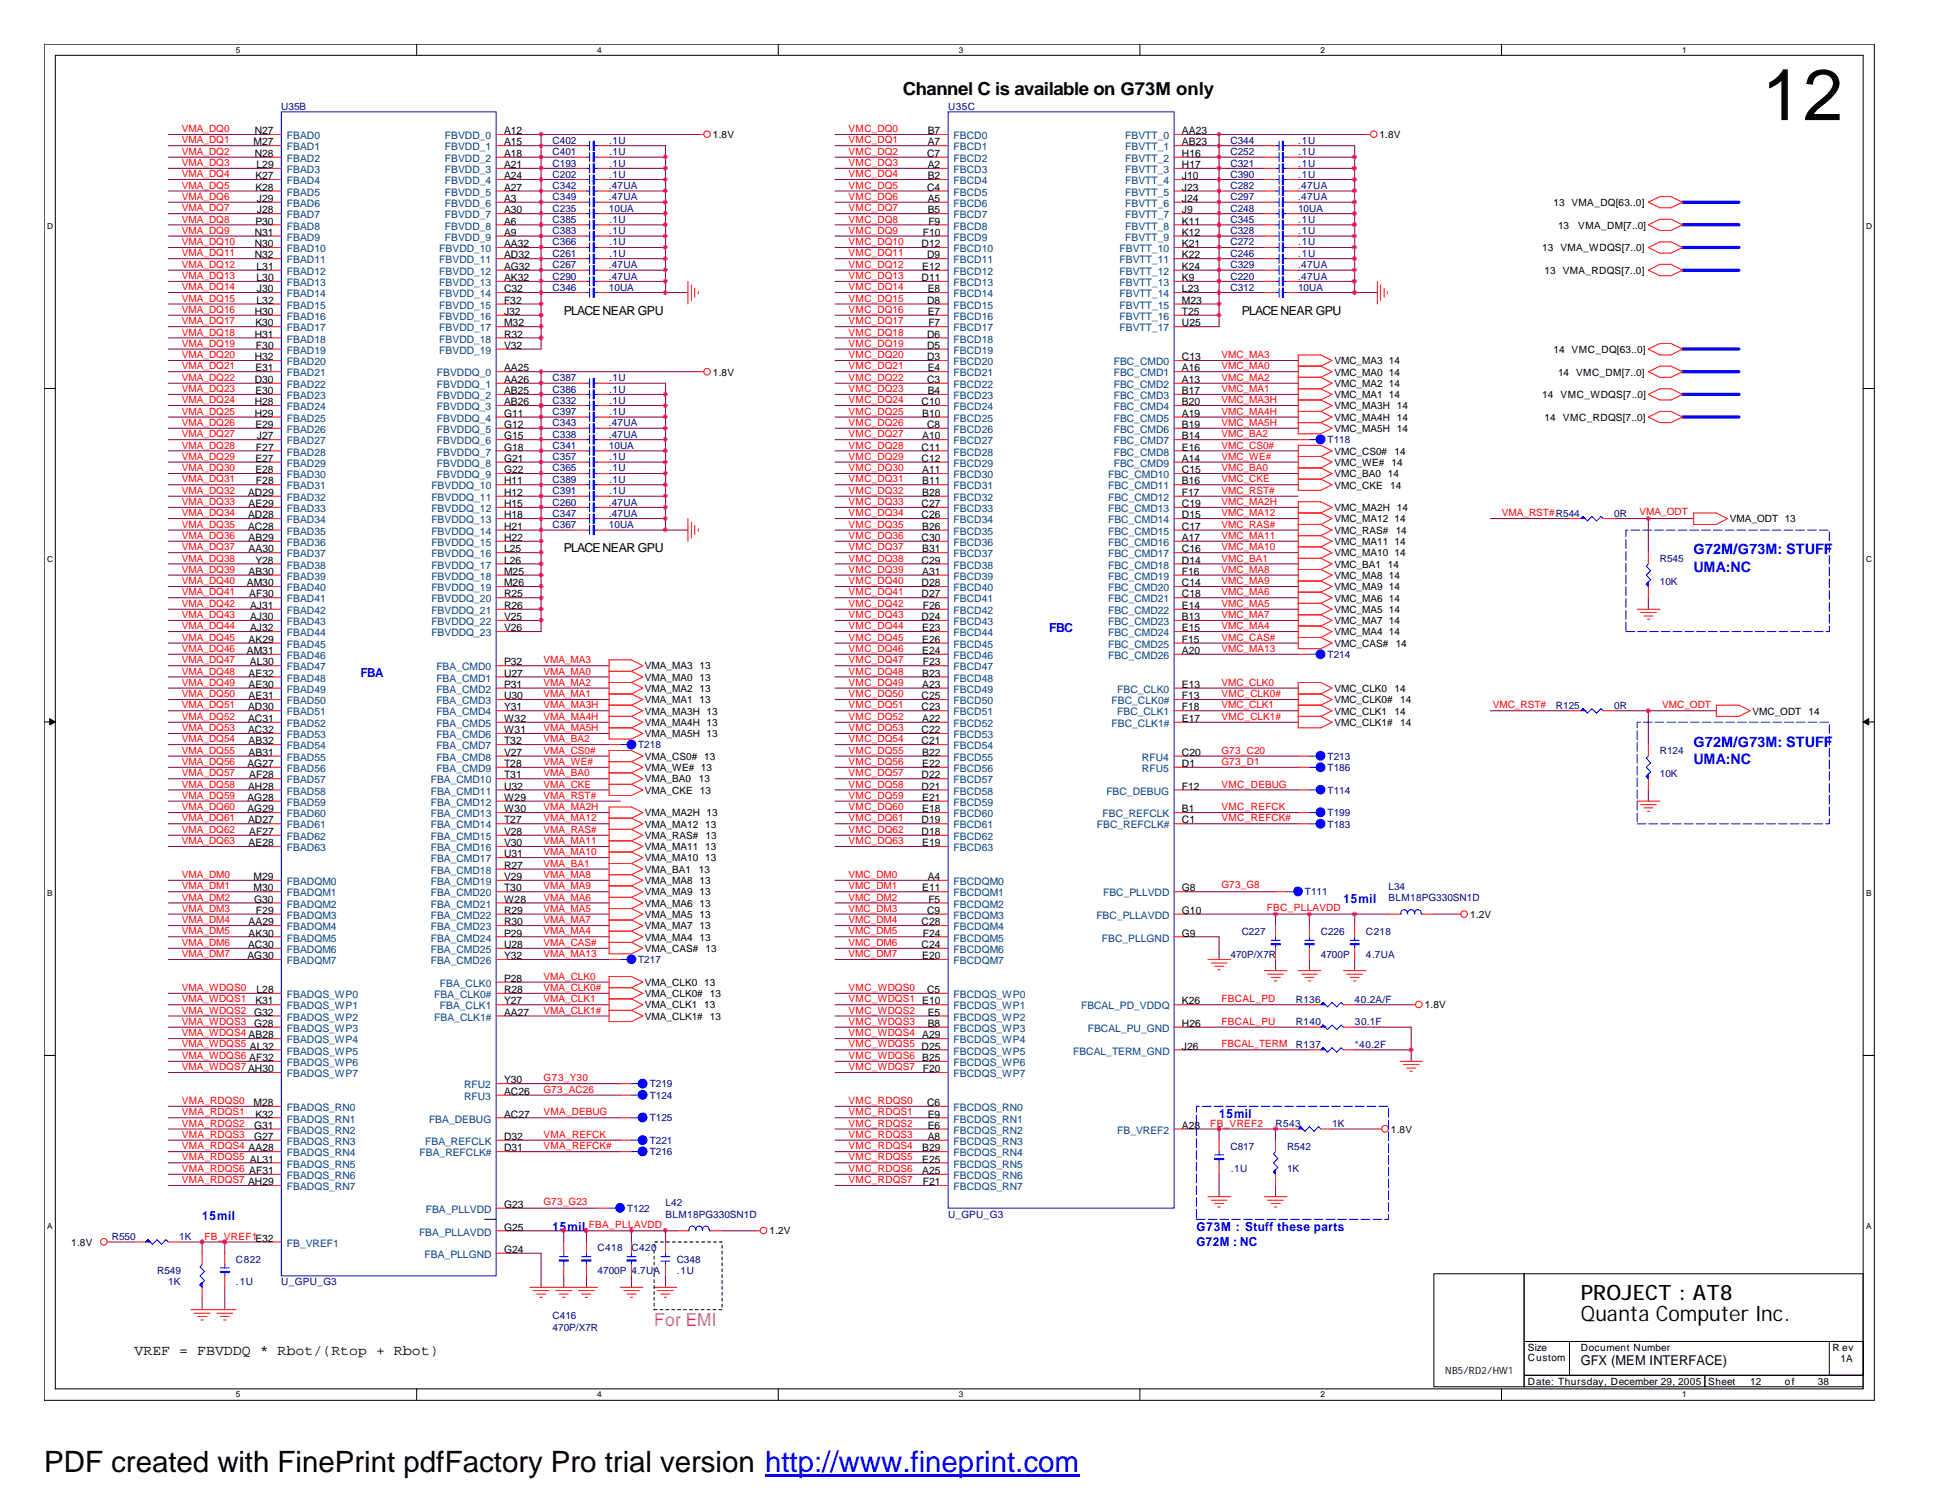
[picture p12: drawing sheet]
<svg xmlns="http://www.w3.org/2000/svg" width="279mm" height="216mm" viewBox="0 0 279 216" stroke-linecap="round" stroke-linejoin="round" font-family="sans-serif">
<defs><g id="words">
<text font-size="10.4" x="253.5" y="17.3">12</text>
<text font-size="4.2" x="6.3" y="211.7">PDF created with FinePrint pdfFactory Pro trial version http://www.fineprint.com</text>
<g font-size="3">
<text x="227.4" y="189.9">Quanta Computer Inc.</text>
<text x="227.4" y="187">PROJECT : AT8</text>
</g>
<text font-size="2.6" x="129.9" y="13.6">Channel C is available on G73M only</text>
<text font-size="2.6" fill="#f0f" x="94.1" y="190.7">For EMI</text>
<g font-size="2.1" fill="#00f">
<text x="243.7" y="79.8">G72M/G73M: STUFF</text>
<text x="243.7" y="82.2">UMA:NC</text>
<text x="243.7" y="107.4">G72M/G73M: STUFF</text>
<text x="243.7" y="109.9">UMA:NC</text>
</g>
<text font-size="2.1" x="19.3" y="194.9">VREF = FBVDDQ * Rbot/(Rtop + Rbot)</text>
<text font-size="1.9" x="227.4" y="196.3">GFX (MEM INTERFACE)</text>
<g font-size="1.8">
<text x="81.1" y="45.3">PLACENEAR GPU</text>
<text x="178.6" y="45.3">PLACENEAR GPU</text>
<text x="81.1" y="79.5">PLACENEAR GPU</text>
</g>
<g font-size="1.8" fill="#00f">
<text x="151" y="90.9">FBC</text>
<text x="51.9" y="97.4">FBA</text>
<text x="193.3" y="129.9">15mil</text>
<text x="175.4" y="160.8">15mil</text>
<text x="29.1" y="175.4">15mil</text>
<text x="79.5" y="177">15mil</text>
<text x="172.1" y="177">G73M : Stuff these parts</text>
<text x="172.1" y="179.2">G72M : NC</text>
</g>
<g font-size="1.5">
<text x="36.5" y="20.9">M27</text>
<text x="36.7" y="22.6">N28</text>
<text x="36.7" y="19.3">N27</text>
<text x="72.5" y="22.6">A18</text>
<text x="72.5" y="20.9">A15</text>
<text x="72.5" y="19.3">A12</text>
<text x="133.4" y="22.6">C7</text>
<text x="133.5" y="20.9">A7</text>
<text x="133.5" y="19.3">B7</text>
<text x="170.1" y="22.6">H16</text>
<text x="170.1" y="20.9">AB23</text>
<text x="170.1" y="19.3">AA23</text>
<text x="36.7" y="27.4">K28</text>
<text x="36.7" y="25.8">K27</text>
<text x="36.9" y="24.2">L29</text>
<text x="37" y="29">J29</text>
<text x="72.5" y="29">A3</text>
<text x="72.5" y="27.4">A27</text>
<text x="72.5" y="25.8">A24</text>
<text x="72.5" y="24.2">A21</text>
<text x="133.4" y="27.4">C4</text>
<text x="133.5" y="29">A5</text>
<text x="133.5" y="25.8">B2</text>
<text x="133.5" y="24.2">A2</text>
<text x="170.1" y="29">J24</text>
<text x="170.1" y="27.4">J23</text>
<text x="170.1" y="25.8">J10</text>
<text x="170.1" y="24.2">H17</text>
<text x="36.7" y="35.6">N30</text>
<text x="36.7" y="33.9">N31</text>
<text x="36.7" y="32.3">P30</text>
<text x="37" y="30.7">J28</text>
<text x="72.5" y="35.6">AA32</text>
<text x="72.5" y="33.9">A9</text>
<text x="72.5" y="32.3">A6</text>
<text x="72.5" y="30.7">A30</text>
<text x="132.6" y="35.6">D12</text>
<text x="132.8" y="33.9">F10</text>
<text x="133.5" y="30.7">B5</text>
<text x="133.6" y="32.3">F9</text>
<text x="170.1" y="35.6">K21</text>
<text x="170.1" y="33.9">K12</text>
<text x="170.1" y="32.3">K11</text>
<text x="170.1" y="30.7">J9</text>
<text x="36.7" y="37.2">N32</text>
<text x="36.9" y="40.4">L30</text>
<text x="36.9" y="38.8">L31</text>
<text x="72.5" y="40.4">AK32</text>
<text x="72.5" y="38.8">AG32</text>
<text x="72.5" y="37.2">AD32</text>
<text x="132.6" y="40.4">D11</text>
<text x="132.7" y="38.8">E12</text>
<text x="133.4" y="37.2">D9</text>
<text x="170.1" y="40.4">K9</text>
<text x="170.1" y="38.8">K24</text>
<text x="170.1" y="37.2">K22</text>
<text x="36.7" y="45.3">H30</text>
<text x="36.7" y="46.9">K30</text>
<text x="36.9" y="43.7">L32</text>
<text x="37" y="42">J30</text>
<text x="72.5" y="46.9">M32</text>
<text x="72.5" y="45.3">J32</text>
<text x="72.5" y="43.7">F32</text>
<text x="72.5" y="42">C32</text>
<text x="133.4" y="43.7">D8</text>
<text x="133.5" y="45.3">E7</text>
<text x="133.5" y="42">E8</text>
<text x="133.6" y="46.9">F7</text>
<text x="170.1" y="46.9">U25</text>
<text x="170.1" y="45.3">T25</text>
<text x="170.1" y="43.7">M23</text>
<text x="170.1" y="42">L23</text>
<text x="36.7" y="51.8">H32</text>
<text x="36.7" y="48.6">H31</text>
<text x="36.7" y="53.4">E31</text>
<text x="36.8" y="50.2">F30</text>
<text x="72.5" y="53.4">AA25</text>
<text x="72.5" y="50.2">V32</text>
<text x="72.5" y="48.6">R32</text>
<text x="133.4" y="51.8">D3</text>
<text x="133.4" y="50.2">D5</text>
<text x="133.4" y="48.6">D6</text>
<text x="133.5" y="53.4">E4</text>
<text x="170.1" y="53.4">A16</text>
<text x="170.1" y="51.8">C13</text>
<text x="36.7" y="59.9">H29</text>
<text x="36.7" y="58.3">H28</text>
<text x="36.7" y="55.1">D30</text>
<text x="36.7" y="56.7">E30</text>
<text x="72.5" y="59.9">G11</text>
<text x="72.5" y="58.3">AB26</text>
<text x="72.5" y="56.7">AB25</text>
<text x="72.5" y="55.1">AA26</text>
<text x="132.6" y="58.3">C10</text>
<text x="132.7" y="59.9">B10</text>
<text x="133.4" y="55.1">C3</text>
<text x="133.5" y="56.7">B4</text>
<text x="170.1" y="59.9">A19</text>
<text x="170.1" y="58.3">B20</text>
<text x="170.1" y="56.7">B17</text>
<text x="170.1" y="55.1">A13</text>
<text x="36.7" y="61.6">E29</text>
<text x="36.8" y="64.8">F27</text>
<text x="37" y="63.2">J27</text>
<text x="72.5" y="64.8">G18</text>
<text x="72.5" y="63.2">G15</text>
<text x="72.5" y="61.6">G12</text>
<text x="132.6" y="64.8">C11</text>
<text x="132.7" y="63.2">A10</text>
<text x="133.4" y="61.6">C8</text>
<text x="170.1" y="64.8">E16</text>
<text x="170.1" y="63.2">B14</text>
<text x="170.1" y="61.6">B19</text>
<text x="35.7" y="71.3">AD29</text>
<text x="36.7" y="68.1">E28</text>
<text x="36.7" y="66.4">E27</text>
<text x="36.8" y="69.7">F28</text>
<text x="72.5" y="71.3">H12</text>
<text x="72.5" y="69.7">H11</text>
<text x="72.5" y="68.1">G22</text>
<text x="72.5" y="66.4">G21</text>
<text x="132.6" y="66.4">C12</text>
<text x="132.7" y="71.3">B28</text>
<text x="132.7" y="69.7">B11</text>
<text x="132.7" y="68.1">A11</text>
<text x="170.1" y="71.3">F17</text>
<text x="170.1" y="69.7">B16</text>
<text x="170.1" y="68.1">C15</text>
<text x="170.1" y="66.4">A14</text>
<text x="35.7" y="76.2">AC28</text>
<text x="35.7" y="74.5">AD28</text>
<text x="35.8" y="77.8">AB29</text>
<text x="35.8" y="72.9">AE29</text>
<text x="72.5" y="77.8">H22</text>
<text x="72.5" y="76.2">H21</text>
<text x="72.5" y="74.5">H18</text>
<text x="72.5" y="72.9">H15</text>
<text x="132.6" y="77.8">C30</text>
<text x="132.6" y="74.5">C26</text>
<text x="132.6" y="72.9">C27</text>
<text x="132.7" y="76.2">B26</text>
<text x="170.1" y="77.8">A17</text>
<text x="170.1" y="76.2">C17</text>
<text x="170.1" y="74.5">D15</text>
<text x="170.1" y="72.9">C19</text>
<text x="35.8" y="82.7">AB30</text>
<text x="35.8" y="79.5">AA30</text>
<text x="36.7" y="81.1">Y28</text>
<text x="72.5" y="82.7">M25</text>
<text x="72.5" y="81.1">L26</text>
<text x="72.5" y="79.5">L25</text>
<text x="132.6" y="81.1">C29</text>
<text x="132.7" y="82.7">A31</text>
<text x="132.7" y="79.5">B31</text>
<text x="170.1" y="82.7">F16</text>
<text x="170.1" y="81.1">D14</text>
<text x="170.1" y="79.5">C16</text>
<text x="35.5" y="84.3">AM30</text>
<text x="35.9" y="85.9">AF30</text>
<text x="36" y="89.2">AJ30</text>
<text x="36" y="87.6">AJ31</text>
<text x="72.5" y="89.2">V25</text>
<text x="72.5" y="87.6">R26</text>
<text x="72.5" y="85.9">R25</text>
<text x="72.5" y="84.3">M26</text>
<text x="132.6" y="89.2">D24</text>
<text x="132.6" y="85.9">D27</text>
<text x="132.6" y="84.3">D28</text>
<text x="132.8" y="87.6">F26</text>
<text x="170.1" y="89.2">B13</text>
<text x="170.1" y="87.6">E14</text>
<text x="170.1" y="85.9">C18</text>
<text x="170.1" y="84.3">C14</text>
<text x="35.5" y="94.1">AM31</text>
<text x="35.8" y="92.5">AK29</text>
<text x="35.9" y="95.7">AL30</text>
<text x="36" y="90.8">AJ32</text>
<text x="72.5" y="90.8">V26</text>
<text x="72.5" y="95.7">P32</text>
<text x="132.7" y="94.1">E24</text>
<text x="132.7" y="92.5">E26</text>
<text x="132.7" y="90.8">E23</text>
<text x="132.8" y="95.7">F23</text>
<text x="170.1" y="94.1">A20</text>
<text x="170.1" y="92.5">F15</text>
<text x="170.1" y="90.8">E15</text>
<text x="35.8" y="100.6">AE31</text>
<text x="35.8" y="98.9">AE30</text>
<text x="35.8" y="97.3">AE32</text>
<text x="72.5" y="100.6">U30</text>
<text x="72.5" y="98.9">P31</text>
<text x="72.5" y="97.3">U27</text>
<text x="132.6" y="100.6">C25</text>
<text x="132.7" y="98.9">A23</text>
<text x="132.7" y="97.3">B23</text>
<text x="170.1" y="100.6">F13</text>
<text x="170.1" y="98.9">E13</text>
<text x="35.7" y="105.5">AC32</text>
<text x="35.7" y="103.8">AC31</text>
<text x="35.7" y="102.2">AD30</text>
<text x="35.8" y="107.1">AB32</text>
<text x="72.5" y="107.1">T32</text>
<text x="72.5" y="105.5">W31</text>
<text x="72.5" y="103.8">W32</text>
<text x="72.5" y="102.2">Y31</text>
<text x="132.6" y="107.1">C21</text>
<text x="132.6" y="105.5">C22</text>
<text x="132.6" y="102.2">C23</text>
<text x="132.7" y="103.8">A22</text>
<text x="170.1" y="103.8">E17</text>
<text x="170.1" y="102.2">F18</text>
<text x="35.6" y="110.3">AG27</text>
<text x="35.7" y="113.6">AH28</text>
<text x="35.8" y="108.7">AB31</text>
<text x="35.9" y="112">AF28</text>
<text x="72.5" y="113.6">U32</text>
<text x="72.5" y="112">T31</text>
<text x="72.5" y="110.3">T28</text>
<text x="72.5" y="108.7">V27</text>
<text x="132.6" y="113.6">D21</text>
<text x="132.6" y="112">D22</text>
<text x="132.7" y="110.3">E22</text>
<text x="132.7" y="108.7">B22</text>
<text x="170.1" y="113.6">F12</text>
<text x="170.1" y="110.3">D1</text>
<text x="170.1" y="108.7">C20</text>
<text x="35.6" y="116.8">AG29</text>
<text x="35.6" y="115.2">AG28</text>
<text x="35.7" y="118.4">AD27</text>
<text x="72.5" y="118.4">T27</text>
<text x="72.5" y="116.8">W30</text>
<text x="72.5" y="115.2">W29</text>
<text x="132.6" y="118.4">D19</text>
<text x="132.7" y="116.8">E18</text>
<text x="132.7" y="115.2">E21</text>
<text x="170.1" y="118.4">C1</text>
<text x="170.1" y="116.8">B1</text>
<text x="35.8" y="121.7">AE28</text>
<text x="35.9" y="120.1">AF27</text>
<text x="72.5" y="125">R27</text>
<text x="72.5" y="123.3">U31</text>
<text x="72.5" y="121.7">V30</text>
<text x="72.5" y="120.1">V28</text>
<text x="132.6" y="120.1">D18</text>
<text x="132.7" y="121.7">E19</text>
<text x="36.5" y="128.2">M30</text>
<text x="36.5" y="126.6">M29</text>
<text x="36.6" y="129.8">G30</text>
<text x="36.8" y="131.4">F29</text>
<text x="72.5" y="131.4">R29</text>
<text x="72.5" y="129.8">W28</text>
<text x="72.5" y="128.2">T30</text>
<text x="72.5" y="126.6">V29</text>
<text x="132.7" y="128.2">E11</text>
<text x="133.4" y="131.4">C9</text>
<text x="133.5" y="126.6">A4</text>
<text x="133.6" y="129.8">F5</text>
<text x="170.1" y="131.4">G10</text>
<text x="170.1" y="128.2">G8</text>
<text x="35.6" y="138">AG30</text>
<text x="35.7" y="136.4">AC30</text>
<text x="35.8" y="134.7">AK30</text>
<text x="35.8" y="133.1">AA29</text>
<text x="72.5" y="138">Y32</text>
<text x="72.5" y="136.4">U28</text>
<text x="72.5" y="134.7">P29</text>
<text x="72.5" y="133.1">R30</text>
<text x="132.6" y="136.4">C24</text>
<text x="132.6" y="133.1">C28</text>
<text x="132.7" y="138">E20</text>
<text x="132.8" y="134.7">F24</text>
<text x="170.1" y="134.7">G9</text>
<text x="36.9" y="142.8">L28</text>
<text x="72.5" y="142.8">R28</text>
<text x="72.5" y="141.2">P28</text>
<text x="133.4" y="142.8">C5</text>
<text x="36.6" y="147.7">G28</text>
<text x="36.6" y="146.1">G32</text>
<text x="36.7" y="144.5">K31</text>
<text x="72.5" y="146.1">AA27</text>
<text x="72.5" y="144.5">Y27</text>
<text x="133.5" y="147.7">B8</text>
<text x="133.5" y="146.1">E5</text>
<text x="170.1" y="147.7">H26</text>
<text x="170.1" y="144.5">K26</text>
<text x="72.5" y="155.8">Y30</text>
<text x="132.8" y="154.2">F20</text>
<text x="170.1" y="151">J26</text>
<text x="36.5" y="159.1">M28</text>
<text x="36.7" y="160.7">K32</text>
<text x="72.5" y="157.5">AC26</text>
<text x="72.5" y="160.7">AC27</text>
<text x="133.4" y="159.1">C6</text>
<text x="133.5" y="160.7">E9</text>
<text x="36.6" y="164">G27</text>
<text x="36.6" y="162.3">G31</text>
<text x="72.5" y="165.6">D31</text>
<text x="72.5" y="164">D32</text>
<text x="132.7" y="167.2">E25</text>
<text x="132.7" y="165.6">B29</text>
<text x="133.5" y="164">A8</text>
<text x="133.5" y="162.3">E6</text>
<text x="170.1" y="162.3">A28</text>
<text x="72.5" y="173.7">G23</text>
<text x="132.7" y="168.9">A25</text>
<text x="132.8" y="170.5">F21</text>
<text x="72.5" y="177">G25</text>
<text x="72.5" y="180.2">G24</text>
</g>
<g font-size="1.5" fill="#004080">
<text x="41.3" y="23.3">FBAD2</text>
<text x="41.3" y="21.6">FBAD1</text>
<text x="41.3" y="20">FBAD0</text>
<text x="64" y="23.3">FBVDD_2</text>
<text x="64" y="21.6">FBVDD_1</text>
<text x="64" y="20">FBVDD_0</text>
<text x="137.2" y="23.3">FBCD2</text>
<text x="137.2" y="21.6">FBCD1</text>
<text x="137.2" y="20">FBCD0</text>
<text x="161.9" y="23.3">FBVTT_2</text>
<text x="161.9" y="21.6">FBVTT_1</text>
<text x="161.9" y="20">FBVTT_0</text>
<text x="41.3" y="29.8">FBAD6</text>
<text x="41.3" y="28.2">FBAD5</text>
<text x="41.3" y="26.5">FBAD4</text>
<text x="41.3" y="24.9">FBAD3</text>
<text x="64" y="29.8">FBVDD_6</text>
<text x="64" y="28.2">FBVDD_5</text>
<text x="64" y="26.5">FBVDD_4</text>
<text x="64" y="24.9">FBVDD_3</text>
<text x="137.2" y="29.8">FBCD6</text>
<text x="137.2" y="28.2">FBCD5</text>
<text x="137.2" y="26.5">FBCD4</text>
<text x="137.2" y="24.9">FBCD3</text>
<text x="161.9" y="29.8">FBVTT_6</text>
<text x="161.9" y="28.2">FBVTT_5</text>
<text x="161.9" y="26.5">FBVTT_4</text>
<text x="161.9" y="24.9">FBVTT_3</text>
<text x="41.3" y="34.6">FBAD9</text>
<text x="41.3" y="33">FBAD8</text>
<text x="41.3" y="31.4">FBAD7</text>
<text x="64" y="34.6">FBVDD_9</text>
<text x="64" y="33">FBVDD_8</text>
<text x="64" y="31.4">FBVDD_7</text>
<text x="137.2" y="34.6">FBCD9</text>
<text x="137.2" y="33">FBCD8</text>
<text x="137.2" y="31.4">FBCD7</text>
<text x="161.9" y="34.6">FBVTT_9</text>
<text x="161.9" y="33">FBVTT_8</text>
<text x="161.9" y="31.4">FBVTT_7</text>
<text x="41.3" y="41.1">FBAD13</text>
<text x="41.3" y="39.5">FBAD12</text>
<text x="41.3" y="37.9">FBAD11</text>
<text x="41.3" y="36.3">FBAD10</text>
<text x="63.2" y="41.1">FBVDD_13</text>
<text x="63.2" y="39.5">FBVDD_12</text>
<text x="63.2" y="37.9">FBVDD_11</text>
<text x="63.2" y="36.3">FBVDD_10</text>
<text x="137.2" y="41.1">FBCD13</text>
<text x="137.2" y="39.5">FBCD12</text>
<text x="137.2" y="37.9">FBCD11</text>
<text x="137.2" y="36.3">FBCD10</text>
<text x="161.1" y="41.1">FBVTT_13</text>
<text x="161.1" y="39.5">FBVTT_12</text>
<text x="161.1" y="37.9">FBVTT_11</text>
<text x="161.1" y="36.3">FBVTT_10</text>
<text x="41.3" y="47.7">FBAD17</text>
<text x="41.3" y="46">FBAD16</text>
<text x="41.3" y="44.4">FBAD15</text>
<text x="41.3" y="42.8">FBAD14</text>
<text x="63.2" y="47.7">FBVDD_17</text>
<text x="63.2" y="46">FBVDD_16</text>
<text x="63.2" y="44.4">FBVDD_15</text>
<text x="63.2" y="42.8">FBVDD_14</text>
<text x="137.2" y="47.7">FBCD17</text>
<text x="137.2" y="46">FBCD16</text>
<text x="137.2" y="44.4">FBCD15</text>
<text x="137.2" y="42.8">FBCD14</text>
<text x="161.1" y="47.7">FBVTT_17</text>
<text x="161.1" y="46">FBVTT_16</text>
<text x="161.1" y="44.4">FBVTT_15</text>
<text x="161.1" y="42.8">FBVTT_14</text>
<text x="41.3" y="52.5">FBAD20</text>
<text x="41.3" y="50.9">FBAD19</text>
<text x="41.3" y="49.3">FBAD18</text>
<text x="63.2" y="50.9">FBVDD_19</text>
<text x="63.2" y="49.3">FBVDD_18</text>
<text x="137.2" y="52.5">FBCD20</text>
<text x="137.2" y="50.9">FBCD19</text>
<text x="137.2" y="49.3">FBCD18</text>
<text x="160.2" y="52.5">FBC_CMD0</text>
<text x="41.3" y="59">FBAD24</text>
<text x="41.3" y="57.4">FBAD23</text>
<text x="41.3" y="55.8">FBAD22</text>
<text x="41.3" y="54.1">FBAD21</text>
<text x="62.9" y="59">FBVDDQ_3</text>
<text x="62.9" y="57.4">FBVDDQ_2</text>
<text x="62.9" y="55.8">FBVDDQ_1</text>
<text x="62.9" y="54.1">FBVDDQ_0</text>
<text x="137.2" y="59">FBCD24</text>
<text x="137.2" y="57.4">FBCD23</text>
<text x="137.2" y="55.8">FBCD22</text>
<text x="137.2" y="54.1">FBCD21</text>
<text x="160.2" y="59">FBC_CMD4</text>
<text x="160.2" y="57.4">FBC_CMD3</text>
<text x="160.2" y="55.8">FBC_CMD2</text>
<text x="160.2" y="54.1">FBC_CMD1</text>
<text x="41.3" y="65.5">FBAD28</text>
<text x="41.3" y="63.9">FBAD27</text>
<text x="41.3" y="62.3">FBAD26</text>
<text x="41.3" y="60.7">FBAD25</text>
<text x="62.9" y="65.5">FBVDDQ_7</text>
<text x="62.9" y="63.9">FBVDDQ_6</text>
<text x="62.9" y="62.3">FBVDDQ_5</text>
<text x="62.9" y="60.7">FBVDDQ_4</text>
<text x="137.2" y="65.5">FBCD28</text>
<text x="137.2" y="63.9">FBCD27</text>
<text x="137.2" y="62.3">FBCD26</text>
<text x="137.2" y="60.7">FBCD25</text>
<text x="160.2" y="65.5">FBC_CMD8</text>
<text x="160.2" y="63.9">FBC_CMD7</text>
<text x="160.2" y="62.3">FBC_CMD6</text>
<text x="160.2" y="60.7">FBC_CMD5</text>
<text x="41.3" y="70.4">FBAD31</text>
<text x="41.3" y="68.8">FBAD30</text>
<text x="41.3" y="67.1">FBAD29</text>
<text x="62.1" y="70.4">FBVDDQ_10</text>
<text x="62.9" y="68.8">FBVDDQ_9</text>
<text x="62.9" y="67.1">FBVDDQ_8</text>
<text x="137.2" y="70.4">FBCD31</text>
<text x="137.2" y="68.8">FBCD30</text>
<text x="137.2" y="67.1">FBCD29</text>
<text x="159.4" y="70.4">FBC_CMD11</text>
<text x="159.4" y="68.8">FBC_CMD10</text>
<text x="160.2" y="67.1">FBC_CMD9</text>
<text x="41.3" y="76.9">FBAD35</text>
<text x="41.3" y="75.3">FBAD34</text>
<text x="41.3" y="73.7">FBAD33</text>
<text x="41.3" y="72.1">FBAD32</text>
<text x="62.1" y="76.9">FBVDDQ_14</text>
<text x="62.1" y="75.3">FBVDDQ_13</text>
<text x="62.1" y="73.7">FBVDDQ_12</text>
<text x="62.1" y="72.1">FBVDDQ_11</text>
<text x="137.2" y="76.9">FBCD35</text>
<text x="137.2" y="75.3">FBCD34</text>
<text x="137.2" y="73.7">FBCD33</text>
<text x="137.2" y="72.1">FBCD32</text>
<text x="159.4" y="76.9">FBC_CMD15</text>
<text x="159.4" y="75.3">FBC_CMD14</text>
<text x="159.4" y="73.7">FBC_CMD13</text>
<text x="159.4" y="72.1">FBC_CMD12</text>
<text x="41.3" y="83.4">FBAD39</text>
<text x="41.3" y="81.8">FBAD38</text>
<text x="41.3" y="80.2">FBAD37</text>
<text x="41.3" y="78.5">FBAD36</text>
<text x="62.1" y="83.4">FBVDDQ_18</text>
<text x="62.1" y="81.8">FBVDDQ_17</text>
<text x="62.1" y="80.2">FBVDDQ_16</text>
<text x="62.1" y="78.5">FBVDDQ_15</text>
<text x="137.2" y="83.4">FBCD39</text>
<text x="137.2" y="81.8">FBCD38</text>
<text x="137.2" y="80.2">FBCD37</text>
<text x="137.2" y="78.5">FBCD36</text>
<text x="159.4" y="83.4">FBC_CMD19</text>
<text x="159.4" y="81.8">FBC_CMD18</text>
<text x="159.4" y="80.2">FBC_CMD17</text>
<text x="159.4" y="78.5">FBC_CMD16</text>
<text x="41.3" y="89.9">FBAD43</text>
<text x="41.3" y="88.3">FBAD42</text>
<text x="41.3" y="86.7">FBAD41</text>
<text x="41.3" y="85">FBAD40</text>
<text x="62.1" y="89.9">FBVDDQ_22</text>
<text x="62.1" y="88.3">FBVDDQ_21</text>
<text x="62.1" y="86.7">FBVDDQ_20</text>
<text x="62.1" y="85">FBVDDQ_19</text>
<text x="137.2" y="89.9">FBCD43</text>
<text x="137.2" y="88.3">FBCD42</text>
<text x="137.2" y="86.7">FBCD41</text>
<text x="137.2" y="85">FBCD40</text>
<text x="159.4" y="89.9">FBC_CMD23</text>
<text x="159.4" y="88.3">FBC_CMD22</text>
<text x="159.4" y="86.7">FBC_CMD21</text>
<text x="159.4" y="85">FBC_CMD20</text>
<text x="41.3" y="94.8">FBAD46</text>
<text x="41.3" y="93.2">FBAD45</text>
<text x="41.3" y="91.5">FBAD44</text>
<text x="62.1" y="91.5">FBVDDQ_23</text>
<text x="137.2" y="94.8">FBCD46</text>
<text x="137.2" y="93.2">FBCD45</text>
<text x="137.2" y="91.5">FBCD44</text>
<text x="159.4" y="94.8">FBC_CMD26</text>
<text x="159.4" y="93.2">FBC_CMD25</text>
<text x="159.4" y="91.5">FBC_CMD24</text>
<text x="41.3" y="101.3">FBAD50</text>
<text x="41.3" y="99.7">FBAD49</text>
<text x="41.3" y="98">FBAD48</text>
<text x="41.3" y="96.4">FBAD47</text>
<text x="62.8" y="101.3">FBA_CMD3</text>
<text x="62.8" y="99.7">FBA_CMD2</text>
<text x="62.8" y="98">FBA_CMD1</text>
<text x="62.8" y="96.4">FBA_CMD0</text>
<text x="137.2" y="101.3">FBCD50</text>
<text x="137.2" y="99.7">FBCD49</text>
<text x="137.2" y="98">FBCD48</text>
<text x="137.2" y="96.4">FBCD47</text>
<text x="159.9" y="101.3">FBC_CLK0#</text>
<text x="160.7" y="99.7">FBC_CLK0</text>
<text x="41.3" y="107.8">FBAD54</text>
<text x="41.3" y="106.2">FBAD53</text>
<text x="41.3" y="104.6">FBAD52</text>
<text x="41.3" y="102.9">FBAD51</text>
<text x="62.8" y="107.8">FBA_CMD7</text>
<text x="62.8" y="106.2">FBA_CMD6</text>
<text x="62.8" y="104.6">FBA_CMD5</text>
<text x="62.8" y="102.9">FBA_CMD4</text>
<text x="137.2" y="107.8">FBCD54</text>
<text x="137.2" y="106.2">FBCD53</text>
<text x="137.2" y="104.6">FBCD52</text>
<text x="137.2" y="102.9">FBCD51</text>
<text x="159.9" y="104.6">FBC_CLK1#</text>
<text x="160.7" y="102.9">FBC_CLK1</text>
<text x="41.3" y="112.7">FBAD57</text>
<text x="41.3" y="111">FBAD56</text>
<text x="41.3" y="109.4">FBAD55</text>
<text x="62" y="112.7">FBA_CMD10</text>
<text x="62.8" y="111">FBA_CMD9</text>
<text x="62.8" y="109.4">FBA_CMD8</text>
<text x="137.2" y="112.7">FBCD57</text>
<text x="137.2" y="111">FBCD56</text>
<text x="137.2" y="109.4">FBCD55</text>
<text x="164.3" y="111">RFU5</text>
<text x="164.3" y="109.4">RFU4</text>
<text x="41.3" y="119.2">FBAD61</text>
<text x="41.3" y="117.6">FBAD60</text>
<text x="41.3" y="115.9">FBAD59</text>
<text x="41.3" y="114.3">FBAD58</text>
<text x="62" y="119.2">FBA_CMD14</text>
<text x="62" y="117.6">FBA_CMD13</text>
<text x="62" y="115.9">FBA_CMD12</text>
<text x="62" y="114.3">FBA_CMD11</text>
<text x="137.2" y="119.2">FBCD61</text>
<text x="137.2" y="117.6">FBCD60</text>
<text x="137.2" y="115.9">FBCD59</text>
<text x="137.2" y="114.3">FBCD58</text>
<text x="157.8" y="119.2">FBC_REFCLK#</text>
<text x="158.6" y="117.6">FBC_REFCLK</text>
<text x="159.2" y="114.3">FBC_DEBUG</text>
<text x="41.3" y="122.4">FBAD63</text>
<text x="41.3" y="120.8">FBAD62</text>
<text x="62" y="125.7">FBA_CMD18</text>
<text x="62" y="124">FBA_CMD17</text>
<text x="62" y="122.4">FBA_CMD16</text>
<text x="62" y="120.8">FBA_CMD15</text>
<text x="137.2" y="122.4">FBCD63</text>
<text x="137.2" y="120.8">FBCD62</text>
<text x="41.3" y="130.6">FBADQM2</text>
<text x="41.3" y="128.9">FBADQM1</text>
<text x="41.3" y="127.3">FBADQM0</text>
<text x="62" y="130.6">FBA_CMD21</text>
<text x="62" y="128.9">FBA_CMD20</text>
<text x="62" y="127.3">FBA_CMD19</text>
<text x="137.2" y="130.6">FBCDQM2</text>
<text x="137.2" y="128.9">FBCDQM1</text>
<text x="137.2" y="127.3">FBCDQM0</text>
<text x="158.7" y="128.9">FBC_PLLVDD</text>
<text x="41.3" y="137.1">FBADQM6</text>
<text x="41.3" y="135.4">FBADQM5</text>
<text x="41.3" y="133.8">FBADQM4</text>
<text x="41.3" y="132.2">FBADQM3</text>
<text x="62" y="137.1">FBA_CMD25</text>
<text x="62" y="135.4">FBA_CMD24</text>
<text x="62" y="133.8">FBA_CMD23</text>
<text x="62" y="132.2">FBA_CMD22</text>
<text x="137.2" y="137.1">FBCDQM6</text>
<text x="137.2" y="135.4">FBCDQM5</text>
<text x="137.2" y="133.8">FBCDQM4</text>
<text x="137.2" y="132.2">FBCDQM3</text>
<text x="157.7" y="132.2">FBC_PLLAVDD</text>
<text x="158.5" y="135.4">FBC_PLLGND</text>
<text x="41.3" y="143.6">FBADQS_WP0</text>
<text x="41.3" y="138.7">FBADQM7</text>
<text x="62" y="138.7">FBA_CMD26</text>
<text x="62.5" y="143.6">FBA_CLK0#</text>
<text x="63.3" y="141.9">FBA_CLK0</text>
<text x="137.2" y="143.6">FBCDQS_WP0</text>
<text x="137.2" y="138.7">FBCDQM7</text>
<text x="41.3" y="148.4">FBADQS_WP3</text>
<text x="41.3" y="146.8">FBADQS_WP2</text>
<text x="41.3" y="145.2">FBADQS_WP1</text>
<text x="62.5" y="146.8">FBA_CLK1#</text>
<text x="63.3" y="145.2">FBA_CLK1</text>
<text x="137.2" y="148.4">FBCDQS_WP3</text>
<text x="137.2" y="146.8">FBCDQS_WP2</text>
<text x="137.2" y="145.2">FBCDQS_WP1</text>
<text x="155.5" y="145.2">FBCAL_PD_VDDQ</text>
<text x="156.5" y="148.4">FBCAL_PU_GND</text>
<text x="41.3" y="154.9">FBADQS_WP7</text>
<text x="41.3" y="153.3">FBADQS_WP6</text>
<text x="41.3" y="151.7">FBADQS_WP5</text>
<text x="41.3" y="150.1">FBADQS_WP4</text>
<text x="137.2" y="154.9">FBCDQS_WP7</text>
<text x="137.2" y="153.3">FBCDQS_WP6</text>
<text x="137.2" y="151.7">FBCDQS_WP5</text>
<text x="137.2" y="150.1">FBCDQS_WP4</text>
<text x="154.4" y="151.7">FBCAL_TERM_GND</text>
<text x="41.3" y="161.5">FBADQS_RN1</text>
<text x="41.3" y="159.8">FBADQS_RN0</text>
<text x="61.7" y="161.5">FBA_DEBUG</text>
<text x="66.8" y="158.2">RFU3</text>
<text x="66.8" y="156.5">RFU2</text>
<text x="137.2" y="161.5">FBCDQS_RN1</text>
<text x="137.2" y="159.8">FBCDQS_RN0</text>
<text x="41.3" y="167.9">FBADQS_RN5</text>
<text x="41.3" y="166.3">FBADQS_RN4</text>
<text x="41.3" y="164.7">FBADQS_RN3</text>
<text x="41.3" y="163.1">FBADQS_RN2</text>
<text x="60.4" y="166.3">FBA_REFCLK#</text>
<text x="61.2" y="164.7">FBA_REFCLK</text>
<text x="137.2" y="167.9">FBCDQS_RN5</text>
<text x="137.2" y="166.3">FBCDQS_RN4</text>
<text x="137.2" y="164.7">FBCDQS_RN3</text>
<text x="137.2" y="163.1">FBCDQS_RN2</text>
<text x="160.7" y="163.1">FB_VREF2</text>
<text x="41.3" y="171.2">FBADQS_RN7</text>
<text x="41.3" y="169.6">FBADQS_RN6</text>
<text x="137.2" y="171.2">FBCDQS_RN7</text>
<text x="137.2" y="169.6">FBCDQS_RN6</text>
<text x="41.3" y="179.3">FB_VREF1</text>
<text x="60.3" y="177.7">FBA_PLLAVDD</text>
<text x="61.3" y="174.5">FBA_PLLVDD</text>
<text x="61.1" y="180.9">FBA_PLLGND</text>
</g>
<g font-size="1.4" fill="#000080">
<text x="40.5" y="15.8">U35B</text>
<text x="136.4" y="15.8">U35C</text>
<text x="79.5" y="24">C193</text>
<text x="79.5" y="20.7">C402</text>
<text x="79.5" y="22.3">C401</text>
<text x="87.6" y="24">.1U</text>
<text x="87.6" y="20.7">.1U</text>
<text x="87.6" y="22.3">.1U</text>
<text x="177" y="24">C321</text>
<text x="177" y="22.3">C252</text>
<text x="177" y="20.7">C344</text>
<text x="186.7" y="24">.1U</text>
<text x="186.7" y="22.3">.1U</text>
<text x="186.7" y="20.7">.1U</text>
<text x="79.5" y="27.2">C342</text>
<text x="79.5" y="28.8">C349</text>
<text x="79.5" y="25.6">C202</text>
<text x="87.6" y="27.2">.47UA</text>
<text x="87.6" y="28.8">.47UA</text>
<text x="87.6" y="25.6">.1U</text>
<text x="177" y="27.2">C282</text>
<text x="177" y="28.8">C297</text>
<text x="177" y="25.6">C390</text>
<text x="186.7" y="27.2">.47UA</text>
<text x="186.7" y="28.8">.47UA</text>
<text x="186.7" y="25.6">.1U</text>
<text x="79.5" y="35.3">C366</text>
<text x="79.5" y="33.7">C383</text>
<text x="79.5" y="30.4">C235</text>
<text x="79.5" y="32.1">C385</text>
<text x="87.6" y="30.4">10UA</text>
<text x="87.6" y="35.3">.1U</text>
<text x="87.6" y="33.7">.1U</text>
<text x="87.6" y="32.1">.1U</text>
<text x="177" y="30.4">C248</text>
<text x="177" y="35.3">C272</text>
<text x="177" y="32.1">C345</text>
<text x="177" y="33.7">C328</text>
<text x="186.7" y="30.4">10UA</text>
<text x="186.7" y="35.3">.1U</text>
<text x="186.7" y="32.1">.1U</text>
<text x="186.7" y="33.7">.1U</text>
<text x="79.5" y="40.2">C290</text>
<text x="79.5" y="37">C261</text>
<text x="79.5" y="38.6">C267</text>
<text x="79.5" y="41.8">C346</text>
<text x="87.6" y="40.2">.47UA</text>
<text x="87.6" y="38.6">.47UA</text>
<text x="87.6" y="41.8">10UA</text>
<text x="87.6" y="37">.1U</text>
<text x="177" y="37">C246</text>
<text x="177" y="41.8">C312</text>
<text x="177" y="38.6">C329</text>
<text x="177" y="40.2">C220</text>
<text x="186.7" y="37">.1U</text>
<text x="186.7" y="41.8">10UA</text>
<text x="186.7" y="38.6">.47UA</text>
<text x="186.7" y="40.2">.47UA</text>
<text x="79.5" y="56.5">C386</text>
<text x="79.5" y="54.8">C387</text>
<text x="79.5" y="58.1">C332</text>
<text x="79.5" y="59.7">C397</text>
<text x="87.6" y="56.5">.1U</text>
<text x="87.6" y="54.8">.1U</text>
<text x="87.6" y="58.1">.1U</text>
<text x="87.6" y="59.7">.1U</text>
<text x="79.5" y="61.3">C343</text>
<text x="79.5" y="62.9">C338</text>
<text x="79.5" y="64.6">C341</text>
<text x="87.6" y="61.3">.47UA</text>
<text x="87.6" y="62.9">.47UA</text>
<text x="87.6" y="64.6">10UA</text>
<text x="191" y="63.8">T118</text>
<text x="79.5" y="67.8">C365</text>
<text x="79.5" y="69.5">C389</text>
<text x="79.5" y="71.1">C391</text>
<text x="79.5" y="66.2">C357</text>
<text x="87.6" y="67.8">.1U</text>
<text x="87.6" y="69.5">.1U</text>
<text x="87.6" y="71.1">.1U</text>
<text x="87.6" y="66.2">.1U</text>
<text x="79.5" y="72.7">C260</text>
<text x="79.5" y="74.3">C347</text>
<text x="79.5" y="75.9">C367</text>
<text x="87.6" y="72.7">.47UA</text>
<text x="87.6" y="74.3">.47UA</text>
<text x="87.6" y="75.9">10UA</text>
<text x="232.3" y="74.3">0R</text>
<text x="238.8" y="80.9">R545</text>
<text x="238.8" y="84.1">10K</text>
<text x="191" y="94.7">T214</text>
<text x="223.9" y="102">R125</text>
<text x="232.3" y="102">0R</text>
<text x="91.8" y="107.7">T218</text>
<text x="191" y="110.9">T186</text>
<text x="191" y="109.3">T213</text>
<text x="238.8" y="108.5">R124</text>
<text x="238.8" y="111.7">10K</text>
<text x="191" y="117.4">T199</text>
<text x="191" y="114.2">T114</text>
<text x="191" y="119">T183</text>
<text x="187.7" y="128.8">T111</text>
<text x="199.8" y="128">L34</text>
<text x="199.8" y="129.6">BLM18PG330SN1D</text>
<text x="177" y="137.8">470P/X7R</text>
<text x="178.6" y="134.5">C227</text>
<text x="190" y="134.5">C226</text>
<text x="190" y="137.8">4700P</text>
<text x="196.5" y="134.5">C218</text>
<text x="196.5" y="137.8">4.7UA</text>
<text x="91.8" y="138.6">T217</text>
<text x="186.4" y="144.2">R136</text>
<text x="186.4" y="147.5">R140</text>
<text x="194.9" y="144.2">40.2A/F</text>
<text x="194.9" y="147.5">30.1F</text>
<text x="186.4" y="150.7">R137</text>
<text x="194.9" y="150.7">*40.2F</text>
<text x="93.5" y="161.3">T125</text>
<text x="93.5" y="158.1">T124</text>
<text x="93.5" y="156.4">T219</text>
<text x="93.5" y="166.2">T216</text>
<text x="93.5" y="164.5">T221</text>
<text x="177" y="165.4">C817</text>
<text x="183.5" y="162.1">R543</text>
<text x="185.2" y="165.4">R542</text>
<text x="191.7" y="162.1">1K</text>
<text x="95.8" y="173.5">L42</text>
<text x="177.1" y="168.6">.1U</text>
<text x="185.2" y="168.6">1K</text>
<text x="16.1" y="178.4">R550</text>
<text x="25.8" y="178.4">1K</text>
<text x="90.2" y="174.3">T122</text>
<text x="95.8" y="175.1">BLM18PG330SN1D</text>
<text x="136.4" y="175.1">U_GPU_G3</text>
<text x="22.6" y="183.3">R549</text>
<text x="24.2" y="184.9">1K</text>
<text x="34" y="181.6">C822</text>
<text x="34" y="184.9">.1U</text>
<text x="40.5" y="184.9">U_GPU_G3</text>
<text x="86" y="180">C418</text>
<text x="86" y="183.3">4700P 4.7UA</text>
<text x="90.8" y="180">C420</text>
<text x="97.4" y="181.6">C348</text>
<text x="97.4" y="183.3">.1U</text>
<text x="79.5" y="189.7">C416</text>
<text x="79.5" y="191.4">470P/X7R</text>
</g>
<g font-size="1.4" fill="#f00">
<text x="26.2" y="19">VMA_DQ0</text>
<text x="26.2" y="20.6">VMA_DQ1</text>
<text x="26.2" y="22.3">VMA_DQ2</text>
<text x="26.2" y="23.9">VMA_DQ3</text>
<text x="122.1" y="22.3">VMC_DQ2</text>
<text x="122.1" y="19">VMC_DQ0</text>
<text x="122.1" y="20.6">VMC_DQ1</text>
<text x="122.1" y="23.9">VMC_DQ3</text>
<text x="26.2" y="28.7">VMA_DQ6</text>
<text x="26.2" y="25.5">VMA_DQ4</text>
<text x="26.2" y="27.1">VMA_DQ5</text>
<text x="122.1" y="27.1">VMC_DQ5</text>
<text x="122.1" y="28.7">VMC_DQ6</text>
<text x="122.1" y="25.5">VMC_DQ4</text>
<text x="26.2" y="30.4">VMA_DQ7</text>
<text x="26.2" y="35.3">VMA_DQ10</text>
<text x="26.2" y="32">VMA_DQ8</text>
<text x="26.2" y="33.6">VMA_DQ9</text>
<text x="122.1" y="30.4">VMC_DQ7</text>
<text x="122.1" y="32">VMC_DQ8</text>
<text x="122.1" y="35.3">VMC_DQ10</text>
<text x="122.1" y="33.6">VMC_DQ9</text>
<text x="26.2" y="40.1">VMA_DQ13</text>
<text x="26.2" y="38.5">VMA_DQ12</text>
<text x="26.2" y="36.9">VMA_DQ11</text>
<text x="26.2" y="41.7">VMA_DQ14</text>
<text x="122.1" y="41.7">VMC_DQ14</text>
<text x="122.1" y="40.1">VMC_DQ13</text>
<text x="122.1" y="36.9">VMC_DQ11</text>
<text x="122.1" y="38.5">VMC_DQ12</text>
<text x="26.2" y="43.4">VMA_DQ15</text>
<text x="26.2" y="45">VMA_DQ16</text>
<text x="26.2" y="46.7">VMA_DQ17</text>
<text x="122.1" y="45">VMC_DQ16</text>
<text x="122.1" y="43.4">VMC_DQ15</text>
<text x="122.1" y="46.7">VMC_DQ17</text>
<text x="26.2" y="48.3">VMA_DQ18</text>
<text x="26.2" y="53.1">VMA_DQ21</text>
<text x="26.2" y="51.5">VMA_DQ20</text>
<text x="26.2" y="49.9">VMA_DQ19</text>
<text x="122.1" y="53.1">VMC_DQ21</text>
<text x="122.1" y="49.9">VMC_DQ19</text>
<text x="122.1" y="48.3">VMC_DQ18</text>
<text x="122.1" y="51.5">VMC_DQ20</text>
<text x="175.7" y="51.5">VMC_MA3</text>
<text x="175.7" y="53.1">VMC_MA0</text>
<text x="26.2" y="58">VMA_DQ24</text>
<text x="26.2" y="59.6">VMA_DQ25</text>
<text x="26.2" y="56.4">VMA_DQ23</text>
<text x="26.2" y="54.8">VMA_DQ22</text>
<text x="122.1" y="58">VMC_DQ24</text>
<text x="122.1" y="56.4">VMC_DQ23</text>
<text x="122.1" y="54.8">VMC_DQ22</text>
<text x="122.1" y="59.6">VMC_DQ25</text>
<text x="175.7" y="56.4">VMC_MA1</text>
<text x="175.7" y="58">VMC_MA3H</text>
<text x="175.7" y="59.6">VMC_MA4H</text>
<text x="175.7" y="54.8">VMC_MA2</text>
<text x="26.2" y="61.3">VMA_DQ26</text>
<text x="26.2" y="64.5">VMA_DQ28</text>
<text x="26.2" y="62.9">VMA_DQ27</text>
<text x="122.1" y="61.3">VMC_DQ26</text>
<text x="122.1" y="64.5">VMC_DQ28</text>
<text x="122.1" y="62.9">VMC_DQ27</text>
<text x="175.7" y="62.9">VMC_BA2</text>
<text x="175.7" y="61.3">VMC_MA5H</text>
<text x="175.7" y="64.5">VMC_CS0#</text>
<text x="26.2" y="67.8">VMA_DQ30</text>
<text x="26.2" y="66.1">VMA_DQ29</text>
<text x="26.2" y="69.4">VMA_DQ31</text>
<text x="26.2" y="71">VMA_DQ32</text>
<text x="122.1" y="69.4">VMC_DQ31</text>
<text x="122.1" y="66.1">VMC_DQ29</text>
<text x="122.1" y="71">VMC_DQ32</text>
<text x="122.1" y="67.8">VMC_DQ30</text>
<text x="175.7" y="66.1">VMC_WE#</text>
<text x="175.7" y="69.4">VMC_CKE</text>
<text x="175.7" y="71">VMC_RST#</text>
<text x="175.7" y="67.8">VMC_BA0</text>
<text x="26.2" y="74.3">VMA_DQ34</text>
<text x="26.2" y="72.6">VMA_DQ33</text>
<text x="26.2" y="77.5">VMA_DQ36</text>
<text x="26.2" y="75.9">VMA_DQ35</text>
<text x="122.1" y="72.6">VMC_DQ33</text>
<text x="122.1" y="75.9">VMC_DQ35</text>
<text x="122.1" y="77.5">VMC_DQ36</text>
<text x="122.1" y="74.3">VMC_DQ34</text>
<text x="175.7" y="72.6">VMC_MA2H</text>
<text x="175.7" y="77.5">VMC_MA11</text>
<text x="175.7" y="75.9">VMC_RAS#</text>
<text x="175.7" y="74.3">VMC_MA12</text>
<text x="216.1" y="74.3">VMA_RST#R544</text>
<text x="235.9" y="74.1">VMA_ODT</text>
<text x="26.2" y="79.2">VMA_DQ37</text>
<text x="26.2" y="82.4">VMA_DQ39</text>
<text x="26.2" y="80.8">VMA_DQ38</text>
<text x="122.1" y="79.2">VMC_DQ37</text>
<text x="122.1" y="82.4">VMC_DQ39</text>
<text x="122.1" y="80.8">VMC_DQ38</text>
<text x="175.7" y="79.2">VMC_MA10</text>
<text x="175.7" y="80.8">VMC_BA1</text>
<text x="175.7" y="82.4">VMC_MA8</text>
<text x="26.2" y="87.3">VMA_DQ42</text>
<text x="26.2" y="84">VMA_DQ40</text>
<text x="26.2" y="85.6">VMA_DQ41</text>
<text x="26.2" y="88.9">VMA_DQ43</text>
<text x="122.1" y="84">VMC_DQ40</text>
<text x="122.1" y="85.6">VMC_DQ41</text>
<text x="122.1" y="88.9">VMC_DQ43</text>
<text x="122.1" y="87.3">VMC_DQ42</text>
<text x="175.7" y="88.9">VMC_MA7</text>
<text x="175.7" y="84">VMC_MA9</text>
<text x="175.7" y="85.6">VMC_MA6</text>
<text x="175.7" y="87.3">VMC_MA5</text>
<text x="26.2" y="93.8">VMA_DQ46</text>
<text x="26.2" y="90.5">VMA_DQ44</text>
<text x="26.2" y="92.2">VMA_DQ45</text>
<text x="26.2" y="95.4">VMA_DQ47</text>
<text x="78.2" y="95.4">VMA_MA3</text>
<text x="122.1" y="92.2">VMC_DQ45</text>
<text x="122.1" y="90.5">VMC_DQ44</text>
<text x="122.1" y="95.4">VMC_DQ47</text>
<text x="122.1" y="93.8">VMC_DQ46</text>
<text x="175.7" y="93.8">VMC_MA13</text>
<text x="175.7" y="92.2">VMC_CAS#</text>
<text x="175.7" y="90.5">VMC_MA4</text>
<text x="26.2" y="98.6">VMA_DQ49</text>
<text x="26.2" y="100.3">VMA_DQ50</text>
<text x="26.2" y="97">VMA_DQ48</text>
<text x="26.2" y="101.9">VMA_DQ51</text>
<text x="78.2" y="97">VMA_MA0</text>
<text x="78.2" y="100.3">VMA_MA1</text>
<text x="78.2" y="98.6">VMA_MA2</text>
<text x="78.2" y="101.9">VMA_MA3H</text>
<text x="122.1" y="97">VMC_DQ48</text>
<text x="122.1" y="100.3">VMC_DQ50</text>
<text x="122.1" y="98.6">VMC_DQ49</text>
<text x="122.1" y="101.9">VMC_DQ51</text>
<text x="175.7" y="98.6">VMC_CLK0</text>
<text x="175.7" y="101.9">VMC_CLK1</text>
<text x="175.7" y="100.3">VMC_CLK0#</text>
<text x="214.8" y="101.9">VMC_RST#</text>
<text x="239.1" y="101.9">VMC_ODT</text>
<text x="26.2" y="106.8">VMA_DQ54</text>
<text x="26.2" y="103.5">VMA_DQ52</text>
<text x="26.2" y="105.2">VMA_DQ53</text>
<text x="78.2" y="103.5">VMA_MA4H</text>
<text x="78.2" y="105.2">VMA_MA5H</text>
<text x="78.2" y="106.8">VMA_BA2</text>
<text x="122.1" y="105.2">VMC_DQ53</text>
<text x="122.1" y="106.8">VMC_DQ54</text>
<text x="122.1" y="103.5">VMC_DQ52</text>
<text x="175.7" y="103.5">VMC_CLK1#</text>
<text x="26.2" y="111.7">VMA_DQ57</text>
<text x="26.2" y="108.4">VMA_DQ55</text>
<text x="26.2" y="113.3">VMA_DQ58</text>
<text x="26.2" y="110">VMA_DQ56</text>
<text x="78.2" y="110">VMA_WE#</text>
<text x="78.2" y="111.7">VMA_BA0</text>
<text x="78.2" y="113.3">VMA_CKE</text>
<text x="78.2" y="108.4">VMA_CS0#</text>
<text x="122.1" y="108.4">VMC_DQ55</text>
<text x="122.1" y="111.7">VMC_DQ57</text>
<text x="122.1" y="110">VMC_DQ56</text>
<text x="122.1" y="113.3">VMC_DQ58</text>
<text x="175.7" y="113.3">VMC_DEBUG</text>
<text x="175.7" y="110">G73_D1</text>
<text x="175.7" y="108.4">G73_C20</text>
<text x="26.2" y="119.8">VMA_DQ62</text>
<text x="26.2" y="118.2">VMA_DQ61</text>
<text x="26.2" y="114.9">VMA_DQ59</text>
<text x="26.2" y="116.5">VMA_DQ60</text>
<text x="78.2" y="118.2">VMA_MA12</text>
<text x="78.2" y="116.5">VMA_MA2H</text>
<text x="78.2" y="119.8">VMA_RAS#</text>
<text x="78.2" y="114.9">VMA_RST#</text>
<text x="122.1" y="116.5">VMC_DQ60</text>
<text x="122.1" y="119.8">VMC_DQ62</text>
<text x="122.1" y="118.2">VMC_DQ61</text>
<text x="122.1" y="114.9">VMC_DQ59</text>
<text x="175.7" y="116.5">VMC_REFCK</text>
<text x="175.7" y="118.2">VMC_REFCK#</text>
<text x="26.2" y="121.4">VMA_DQ63</text>
<text x="78.2" y="121.4">VMA_MA11</text>
<text x="78.2" y="123">VMA_MA10</text>
<text x="78.2" y="124.7">VMA_BA1</text>
<text x="122.1" y="121.4">VMC_DQ63</text>
<text x="26.2" y="129.5">VMA_DM2</text>
<text x="26.2" y="127.9">VMA_DM1</text>
<text x="26.2" y="126.3">VMA_DM0</text>
<text x="26.2" y="131.1">VMA_DM3</text>
<text x="78.2" y="129.5">VMA_MA6</text>
<text x="78.2" y="131.1">VMA_MA5</text>
<text x="78.2" y="126.3">VMA_MA8</text>
<text x="78.2" y="127.9">VMA_MA9</text>
<text x="122.1" y="126.3">VMC_DM0</text>
<text x="122.1" y="131.1">VMC_DM3</text>
<text x="122.1" y="129.5">VMC_DM2</text>
<text x="122.1" y="127.9">VMC_DM1</text>
<text x="175.7" y="127.8">G73_G8</text>
<text x="182.2" y="131">FBC_PLLAVDD</text>
<text x="26.2" y="134.4">VMA_DM5</text>
<text x="26.2" y="132.8">VMA_DM4</text>
<text x="26.2" y="136.1">VMA_DM6</text>
<text x="26.2" y="137.7">VMA_DM7</text>
<text x="78.2" y="134.4">VMA_MA4</text>
<text x="78.2" y="132.8">VMA_MA7</text>
<text x="78.2" y="136.1">VMA_CAS#</text>
<text x="78.2" y="137.7">VMA_MA13</text>
<text x="122.1" y="136.1">VMC_DM6</text>
<text x="122.1" y="134.4">VMC_DM5</text>
<text x="122.1" y="132.8">VMC_DM4</text>
<text x="122.1" y="137.7">VMC_DM7</text>
<text x="26.2" y="142.5">VMA_WDQS0</text>
<text x="78.2" y="142.5">VMA_CLK0#</text>
<text x="78.2" y="140.9">VMA_CLK0</text>
<text x="122.1" y="142.5">VMC_WDQS0</text>
<text x="26.2" y="145.8">VMA_WDQS2</text>
<text x="26.2" y="144.2">VMA_WDQS1</text>
<text x="26.2" y="149.1">VMA_WDQS4 AB28</text>
<text x="26.2" y="147.4">VMA_WDQS3</text>
<text x="78.2" y="145.8">VMA_CLK1#</text>
<text x="78.2" y="144.2">VMA_CLK1</text>
<text x="122.1" y="147.4">VMC_WDQS3</text>
<text x="122.1" y="149.1">VMC_WDQS4 A29</text>
<text x="122.1" y="145.8">VMC_WDQS2</text>
<text x="122.1" y="144.2">VMC_WDQS1 E10</text>
<text x="175.7" y="147.4">FBCAL_PU</text>
<text x="175.7" y="144.2">FBCAL_PD</text>
<text x="26.2" y="150.7">VMA_WDQS5 AL32</text>
<text x="26.2" y="152.3">VMA_WDQS6 AF32</text>
<text x="26.2" y="153.9">VMA_WDQS7AH30</text>
<text x="78.2" y="155.5">G73_Y30</text>
<text x="122.1" y="152.3">VMC_WDQS6 B25</text>
<text x="122.1" y="150.7">VMC_WDQS5 D25</text>
<text x="122.1" y="153.9">VMC_WDQS7</text>
<text x="175.7" y="150.7">FBCAL_TERM</text>
<text x="26.2" y="160.4">VMA_RDQS1</text>
<text x="26.2" y="158.8">VMA_RDQS0</text>
<text x="78.2" y="160.4">VMA_DEBUG</text>
<text x="78.2" y="157.2">G73_AC26</text>
<text x="122.1" y="158.8">VMC_RDQS0</text>
<text x="122.1" y="160.4">VMC_RDQS1</text>
<text x="26.2" y="162.1">VMA_RDQS2</text>
<text x="26.2" y="166.9">VMA_RDQS5 AL31</text>
<text x="26.2" y="165.3">VMA_RDQS4 AA28</text>
<text x="26.2" y="163.7">VMA_RDQS3</text>
<text x="78.2" y="163.7">VMA_REFCK</text>
<text x="78.2" y="165.3">VMA_REFCK#</text>
<text x="122.1" y="163.7">VMC_RDQS3</text>
<text x="122.1" y="166.9">VMC_RDQS5</text>
<text x="122.1" y="162.1">VMC_RDQS2</text>
<text x="122.1" y="165.3">VMC_RDQS4</text>
<text x="174.1" y="162.1">FB_VREF2</text>
<text x="26.2" y="168.6">VMA_RDQS6 AF31</text>
<text x="26.2" y="170.2">VMA_RDQS7 AH29</text>
<text x="78.2" y="173.3">G73_G23</text>
<text x="122.1" y="168.6">VMC_RDQS6</text>
<text x="122.1" y="170.2">VMC_RDQS7</text>
<text x="29.4" y="178.3">FB_VREF1E32</text>
<text x="84.7" y="176.7">FBA_PLLAVDD</text>
</g>
<g font-size="1.4">
<text x="102.6" y="19.9">1.8V</text>
<text x="198.5" y="19.9">1.8V</text>
<text x="223.5" y="29.6">13 VMA_DQ[63..0]</text>
<text x="224.2" y="32.9">13</text>
<text x="227.1" y="32.9">VMA_DM[7..0]</text>
<text x="221.9" y="36.2">13</text>
<text x="222.2" y="39.4">13</text>
<text x="224.5" y="36.2">VMA_WDQS[7..0]</text>
<text x="224.8" y="39.4">VMA_RDQS[7..0]</text>
<text x="192" y="52.4">VMC_MA3</text>
<text x="199.8" y="52.4">14</text>
<text x="223.5" y="50.8">14 VMC_DQ[63..0]</text>
<text x="102.6" y="54">1.8V</text>
<text x="192" y="57.3">VMC_MA1</text>
<text x="192" y="58.9">VMC_MA3H 14</text>
<text x="192" y="54">VMC_MA0</text>
<text x="192" y="55.6">VMC_MA2</text>
<text x="199.8" y="57.3">14</text>
<text x="199.8" y="54">14</text>
<text x="199.8" y="55.6">14</text>
<text x="221.9" y="57.3">14</text>
<text x="224.2" y="54">14</text>
<text x="224.5" y="57.3">VMC_WDQS[7..0]</text>
<text x="226.8" y="54">VMC_DM[7..0]</text>
<text x="192" y="60.5">VMC_MA4H 14</text>
<text x="192" y="65.4">VMC_CS0#</text>
<text x="192" y="62.1">VMC_MA5H 14</text>
<text x="200.6" y="65.4">14</text>
<text x="222.2" y="60.5">14</text>
<text x="224.8" y="60.5">VMC_RDQS[7..0]</text>
<text x="192" y="67">VMC_WE#</text>
<text x="192" y="68.7">VMC_BA0</text>
<text x="192" y="70.3">VMC_CKE</text>
<text x="199.7" y="68.7">14</text>
<text x="200" y="70.3">14</text>
<text x="200.2" y="67">14</text>
<text x="192" y="76.8">VMC_RAS#</text>
<text x="192" y="73.5">VMC_MA2H 14</text>
<text x="192" y="75.1">VMC_MA12</text>
<text x="200.6" y="75.1">14</text>
<text x="200.8" y="76.8">14</text>
<text x="248.9" y="75.1">VMA_ODT 13</text>
<text x="192" y="83.3">VMC_MA8</text>
<text x="192" y="81.7">VMC_BA1</text>
<text x="192" y="80">VMC_MA10</text>
<text x="192" y="78.4">VMC_MA11</text>
<text x="199.7" y="81.7">14</text>
<text x="199.8" y="83.3">14</text>
<text x="200.6" y="80">14</text>
<text x="200.6" y="78.4">14</text>
<text x="192" y="89.8">VMC_MA7</text>
<text x="192" y="88.1">VMC_MA5</text>
<text x="192" y="86.5">VMC_MA6</text>
<text x="192" y="84.9">VMC_MA9</text>
<text x="199.8" y="89.8">14</text>
<text x="199.8" y="88.1">14</text>
<text x="199.8" y="86.5">14</text>
<text x="199.8" y="84.9">14</text>
<text x="192" y="93">VMC_CAS#</text>
<text x="192" y="91.4">VMC_MA4</text>
<text x="199.8" y="91.4">14</text>
<text x="200.8" y="93">14</text>
<text x="92.8" y="96.3">VMA_MA3</text>
<text x="92.8" y="97.9">VMA_MA0</text>
<text x="92.8" y="99.5">VMA_MA2</text>
<text x="92.8" y="101.2">VMA_MA1</text>
<text x="100.7" y="96.3">13</text>
<text x="100.7" y="97.9">13</text>
<text x="100.7" y="99.5">13</text>
<text x="100.7" y="101.2">13</text>
<text x="192" y="101.2">VMC_CLK0#</text>
<text x="192" y="99.5">VMC_CLK0</text>
<text x="200.6" y="99.5">14</text>
<text x="201.4" y="101.2">14</text>
<text x="92.8" y="106">VMA_MA5H 13</text>
<text x="92.8" y="102.8">VMA_MA3H 13</text>
<text x="92.8" y="104.4">VMA_MA4H 13</text>
<text x="192" y="102.8">VMC_CLK1</text>
<text x="192" y="104.4">VMC_CLK1#</text>
<text x="200.6" y="102.8">14</text>
<text x="201.4" y="104.4">14</text>
<text x="252.1" y="102.8">VMC_ODT</text>
<text x="260.2" y="102.8">14</text>
<text x="92.8" y="109.3">VMA_CS0#</text>
<text x="92.8" y="110.9">VMA_WE# 13</text>
<text x="92.8" y="112.5">VMA_BA0</text>
<text x="100.5" y="112.5">13</text>
<text x="101.3" y="109.3">13</text>
<text x="92.8" y="114.2">VMA_CKE</text>
<text x="92.8" y="117.4">VMA_MA2H 13</text>
<text x="92.8" y="119">VMA_MA12</text>
<text x="100.7" y="114.2">13</text>
<text x="101.5" y="119">13</text>
<text x="92.8" y="122.3">VMA_MA11</text>
<text x="92.8" y="123.9">VMA_MA10</text>
<text x="92.8" y="120.6">VMA_RAS#</text>
<text x="92.8" y="125.6">VMA_BA1</text>
<text x="100.5" y="125.6">13</text>
<text x="101.5" y="122.3">13</text>
<text x="101.5" y="123.9">13</text>
<text x="101.5" y="120.6">13</text>
<text x="92.8" y="128.8">VMA_MA9</text>
<text x="92.8" y="130.4">VMA_MA6</text>
<text x="92.8" y="127.2">VMA_MA8</text>
<text x="100.7" y="128.8">13</text>
<text x="100.7" y="130.4">13</text>
<text x="100.7" y="127.2">13</text>
<text x="92.8" y="135.3">VMA_MA4</text>
<text x="92.8" y="136.9">VMA_CAS#</text>
<text x="92.8" y="132">VMA_MA5</text>
<text x="92.8" y="133.7">VMA_MA7</text>
<text x="100.7" y="135.3">13</text>
<text x="100.7" y="132">13</text>
<text x="100.7" y="133.7">13</text>
<text x="101.5" y="136.9">13</text>
<text x="211.5" y="132">1.2V</text>
<text x="92.8" y="143.4">VMA_CLK0#</text>
<text x="92.8" y="141.8">VMA_CLK0</text>
<text x="101.3" y="141.8">13</text>
<text x="102.1" y="143.4">13</text>
<text x="92.8" y="145">VMA_CLK1</text>
<text x="92.8" y="146.7">VMA_CLK1#</text>
<text x="101.3" y="145">13</text>
<text x="102.1" y="146.7">13</text>
<text x="205" y="145">1.8V</text>
<text x="200.1" y="162.9">1.8V</text>
<text x="10.2" y="179.2">1.8V</text>
<text x="110.7" y="177.5">1.2V</text>
<text x="207.9" y="197.6">NB5/RD2/HW1</text>
<text x="219.8" y="194.3">Size</text>
<text x="219.8" y="195.7">Custom</text>
<text x="227.4" y="194.3">Document Number</text>
<text x="263.7" y="194.3">R ev</text>
<text x="264.8" y="195.9">1A</text>
<text x="219.8" y="199.2">Date: Thursday, December 29, 2005 Sheet</text>
<text x="251.8" y="199.2">12</text>
<text x="256.8" y="199.2">of</text>
<text x="261.5" y="199.2">38</text>
</g>
<g font-size="1.2">
<text x="34" y="7.6">5</text>
<text x="85.9" y="7.6">4</text>
<text x="138" y="7.6">3</text>
<text x="190" y="7.6">2</text>
<text x="242" y="7.6">1</text>
<text x="6.8" y="33">D</text>
<text x="268.5" y="33">D</text>
<text x="6.8" y="80.9">C</text>
<text x="268.5" y="80.9">C</text>
<text x="6.8" y="128.9">B</text>
<text x="268.5" y="128.9">B</text>
<text x="6.8" y="176.8">A</text>
<text x="268.5" y="176.8">A</text>
<text x="34" y="201">5</text>
<text x="85.9" y="201">4</text>
<text x="138" y="201">3</text>
<text x="190" y="201">2</text>
<text x="242" y="201">1</text>
</g>
</g></defs>
<g fill="none" stroke="#000" stroke-width=".14">
<path d="M6.3 6.3h263.4v195.1h-263.4zM8 8h260.1v191.8h-260.1zM59.9 6.3v1.7M112 6.3v1.7M164 6.3v1.7M216 6.3v1.7M6.3 55.9h1.7M268.1 55.9h1.6M6.3 103.8h1.7M268.1 103.8h1.6M6.3 151.8h1.7M268.1 151.8h1.6"/>
<path d="M69.7 175.4h1.7M59.9 199.8v1.6M112 199.8v1.6M164 199.8v1.6M206.3 183.2h13v16.3h-13zM216 199.8v1.6M219.3 183.2h48.8v9.8h-48.8zM219.3 193h6.5v4.8h-6.5zM219.3 197.8h26v1.7h-26zM225.8 193h42.3v4.8h-42.3zM245.3 197.8h22.8v1.7h-22.8zM263.2 193h4.9v4.8h-4.9z"/>
</g>
<g fill="#000" stroke="#000" stroke-width=".14">
<path d="M7.2 103.4l.8 .4-.8 .5z" fill-rule="evenodd"/>
<path d="M268.1 103.8l.8-.4v.9z" fill-rule="evenodd"/>
</g>
<g fill="none" stroke="#800040" stroke-width=".14">
<path d="M24.2 19.3h14.7M73 19.3h27.6M77.9 19.3v30.9h-4.9M120.1 19.3h14.6M170.5 19.3h26M175.4 19.3v27.7h-4.9M24.2 21h14.7M24.2 22.6h14.7M24.2 24.2h14.7M24.2 29.1h14.7M24.2 25.8h14.7M24.2 27.5h14.7"/>
<path d="M24.2 30.7h14.7M24.2 35.6h14.7M24.2 32.3h14.7M24.2 34h14.7M24.2 38.9h14.7M24.2 37.2h14.7M73 21h9.7M73 22.6h9.7M73 24.2h9.7M73 29.1h9.7M73 25.8h9.7M73 27.5h9.7"/>
<path d="M73 30.7h9.7M73 35.6h9.7M73 32.3h9.7M73 34h9.7M73 38.9h9.7M73 37.2h9.7M87.6 21h8.2v21.1M87.6 22.6h8.2M87.6 24.2h8.2M87.6 29.1h8.2M87.6 25.8h8.2M87.6 27.5h8.2"/>
<path d="M87.6 30.7h8.2M87.6 35.6h8.2M87.6 32.3h8.2M87.6 34h8.2M87.6 38.9h8.2M87.6 37.2h8.2M120.1 21h14.6M120.1 22.6h14.6M120.1 24.2h14.6M120.1 29.1h14.6M120.1 25.8h14.6M120.1 27.5h14.6"/>
<path d="M120.1 30.7h14.6M120.1 35.6h14.6M120.1 32.3h14.6M120.1 34h14.6M120.1 38.9h14.6M120.1 37.2h14.6M170.5 21h11.4M170.5 22.6h11.4M170.5 24.2h11.4M170.5 29.1h11.4M170.5 25.8h11.4M170.5 27.5h11.4"/>
<path d="M170.5 30.7h11.4M170.5 35.6h11.4M170.5 32.3h11.4M170.5 34h11.4M170.5 38.9h11.4M170.5 37.2h11.4M186.8 21h8.1v21.1M186.8 22.6h8.1M186.8 24.2h8.1M186.8 29.1h8.1M186.8 25.8h8.1M186.8 27.5h8.1"/>
<path d="M186.8 30.7h8.1M186.8 35.6h8.1M186.8 32.3h8.1M186.8 34h8.1M186.8 38.9h8.1M186.8 37.2h8.1M24.2 40.5h14.7M24.2 43.7h14.7M24.2 42.1h14.7M24.2 58.3h14.7M24.2 48.6h14.7M24.2 60h14.7"/>
<path d="M24.2 53.5h14.7M24.2 45.3h14.7M24.2 56.7h14.7M24.2 47h14.7M24.2 51.9h14.7M24.2 50.2h14.7M24.2 55.1h14.7M73 40.5h9.7M73 43.7h4.9M73 42.1h9.7M73 58.3h9.7M73 48.6h4.9"/>
<path d="M73 60h9.7M73 53.5h27.6M73 45.3h4.9M73 56.7h9.7M73 47h4.9M73 55.1h9.7M77.9 53.5v37.3h-4.9M87.6 40.5h8.2M87.6 42.1h11.4M87.6 58.3h8.2M87.6 60h8.2M87.6 56.7h8.2"/>
<path d="M87.6 55.1h8.2v21.1M120.1 40.5h14.6M120.1 43.7h14.6M120.1 42.1h14.6M120.1 58.3h14.6M120.1 48.6h14.6M120.1 60h14.6M120.1 53.5h14.6M120.1 45.3h14.6M120.1 56.7h14.6M120.1 47h14.6M120.1 51.9h14.6"/>
<path d="M120.1 50.2h14.6M120.1 55.1h14.6M170.5 40.5h11.4M170.5 43.7h4.9M170.5 42.1h11.4M170.5 58.3h16.3M170.5 60h16.3M170.5 53.5h16.3M170.5 45.3h4.9M170.5 56.7h16.3M170.5 51.9h16.3M170.5 55.1h16.3"/>
<path d="M186.8 40.5h8.1M186.8 42.1h11.4M24.2 61.6h14.7M24.2 68.1h14.7M24.2 64.9h14.7M24.2 66.5h14.7M24.2 63.2h14.7M24.2 69.7h14.7M24.2 74.6h14.7M24.2 79.5h14.7M24.2 71.4h14.7M24.2 73h14.7"/>
<path d="M24.2 77.9h14.7M24.2 76.2h14.7M73 61.6h9.7M73 68.1h9.7M73 64.9h9.7M73 66.5h9.7M73 63.2h9.7M73 69.7h9.7M73 74.6h9.7M73 79.5h4.9M73 71.4h9.7M73 73h9.7"/>
<path d="M73 77.9h4.9M73 76.2h9.7M87.6 61.6h8.2M87.6 68.1h8.2M87.6 64.9h8.2M87.6 66.5h8.2M87.6 63.2h8.2M87.6 69.7h8.2M87.6 74.6h8.2M87.6 71.4h8.2M87.6 73h8.2M87.6 76.2h11.4"/>
<path d="M120.1 61.6h14.6M120.1 68.1h14.6M120.1 64.9h14.6M120.1 66.5h14.6M120.1 63.2h14.6M120.1 69.7h14.6M120.1 74.6h14.6M120.1 79.5h14.6M120.1 71.4h14.6M120.1 73h14.6M120.1 77.9h14.6M120.1 76.2h14.6"/>
<path d="M170.5 61.6h16.3M170.5 68.1h16.3M170.5 64.9h16.3M170.5 66.5h16.3M170.5 63.2h16.3M170.5 69.7h16.3M170.5 74.6h16.3M170.5 79.5h16.3M170.5 71.4h16.3M170.5 73h16.3M170.5 77.9h16.3M170.5 76.2h16.3"/>
<path d="M214.4 74.6h11.4M232.3 74.6h11.4M237.2 74.6v4.9M24.2 87.6h14.7M24.2 84.4h14.7M24.2 99h14.7M24.2 86h14.7M24.2 94.1h14.7M24.2 90.8h14.7M24.2 97.4h14.7M24.2 92.5h14.7M24.2 82.7h14.7"/>
<path d="M24.2 89.2h14.7M24.2 95.8h14.7M24.2 81.1h14.7M73 87.6h4.9M73 84.4h4.9M73 99h14.6M73 86h4.9M73 97.4h14.6M73 82.7h4.9M73 89.2h4.9M73 95.8h14.6M73 81.1h4.9"/>
<path d="M120.1 87.6h14.6M120.1 84.4h14.6M120.1 99h14.6M120.1 86h14.6M120.1 94.1h14.6M120.1 90.8h14.6M120.1 97.4h14.6M120.1 92.5h14.6M120.1 82.7h14.6M120.1 89.2h14.6M120.1 95.8h14.6M120.1 81.1h14.6"/>
<path d="M170.5 87.6h16.3M170.5 84.4h16.3M170.5 99h16.3M170.5 86h16.3M170.5 94.1h16.3M170.5 90.8h16.3M170.5 92.5h16.3M170.5 82.7h16.3M170.5 89.2h16.3M170.5 81.1h16.3M237.2 86v1.6M24.2 112h14.7"/>
<path d="M24.2 108.8h14.7M24.2 107.1h14.7M24.2 100.6h14.7M24.2 102.2h14.7M24.2 118.5h14.7M24.2 113.6h14.7M24.2 110.4h14.7M24.2 103.9h14.7M24.2 105.5h14.7M24.2 115.2h14.7M24.2 116.9h14.7M73 112h14.6"/>
<path d="M73 108.8h14.6M73 107.1h14.6M73 100.6h14.6M73 102.2h14.6M73 118.5h14.6M73 113.6h14.6M73 110.4h14.6M73 103.9h14.6M73 105.5h14.6M73 115.2h16.2M73 116.9h14.6M120.1 112h14.6"/>
<path d="M120.1 108.8h14.6M120.1 107.1h14.6M120.1 100.6h14.6M120.1 102.2h14.6M120.1 118.5h14.6M120.1 113.6h14.6M120.1 110.4h14.6M120.1 103.9h14.6M120.1 105.5h14.6M120.1 115.2h14.6M120.1 116.9h14.6M170.5 108.8h16.3"/>
<path d="M170.5 100.6h16.3M170.5 102.2h16.3M170.5 118.5h16.3M170.5 113.6h16.3M170.5 110.4h16.3M170.5 103.9h16.3M170.5 116.9h16.3M214.4 102.2h11.4M232.3 102.2h14.6M237.2 102.2v4.9M237.2 113.6v1.6M24.2 120.1h14.7"/>
<path d="M24.2 121.8h14.7M24.2 129.9h14.7M24.2 128.3h14.7M24.2 134.7h14.7M24.2 126.6h14.7M24.2 133.1h14.7M24.2 131.5h14.7M24.2 136.4h14.7M24.2 138h14.7M73 120.1h14.6M73 121.8h14.6M73 129.9h14.6"/>
<path d="M73 128.3h14.6M73 134.7h14.6M73 126.6h14.6M73 133.1h14.6M73 131.5h14.6M73 136.4h14.6M73 138h14.6M73 123.4h14.6M73 125h14.6M120.1 120.1h14.6M120.1 121.8h14.6M120.1 129.9h14.6"/>
<path d="M120.1 128.3h14.6M120.1 134.7h14.6M120.1 126.6h14.6M120.1 133.1h14.6M120.1 131.5h14.6M120.1 136.4h14.6M120.1 138h14.6M170.5 128.3h13M170.5 134.7h4.9v3.3M170.5 131.5h29.3M183.5 131.5v1.6M183.5 138v1.6"/>
<path d="M188.4 131.5v1.6M188.4 138v1.6M194.9 131.5v1.6M194.9 138v1.6M206.3 131.5h3.2M24.2 146.1h14.7M24.2 144.5h14.7M24.2 151h14.7M24.2 142.9h14.7M24.2 149.4h14.7M24.2 147.7h14.7M24.2 152.7h14.7"/>
<path d="M24.2 154.3h14.7M24.2 159.1h14.7M73 146.1h14.6M73 144.5h14.6M73 142.9h14.6M73 141.3h14.6M73 157.5h16.2M73 155.9h16.2M120.1 146.1h14.6M120.1 144.5h14.6M120.1 151h14.6M120.1 142.9h14.6"/>
<path d="M120.1 149.4h14.6M120.1 147.7h14.6M120.1 152.7h14.6M120.1 154.3h14.6M120.1 159.1h14.6M170.5 144.5h17.9M170.5 151h17.9M170.5 147.7h17.9M194.9 144.5h8.1M194.9 151h8.1M194.9 147.7h8.1v5M16.1 178.6h3.2"/>
<path d="M24.2 162.4h14.7M24.2 160.8h14.7M24.2 167.3h14.7M24.2 165.7h14.7M24.2 164h14.7M24.2 168.9h14.7M24.2 170.5h14.7M25.8 178.6h13.1M29.1 178.6v1.7M32.3 178.6v1.7M73 160.8h16.2M73 165.7h16.2"/>
<path d="M73 164h16.2M73 177h24.4M73 173.8h13M81.1 177v1.6M84.4 177v1.6M90.8 177v1.6M95.8 177v1.6M103.9 177h4.9M120.1 162.4h14.6M120.1 160.8h14.6M120.1 167.3h14.6M120.1 165.7h14.6"/>
<path d="M120.1 164h14.6M120.1 168.9h14.6M120.1 170.5h14.6M170.5 162.4h14.7M175.4 162.4v1.6M175.4 168.9v3.2M183.5 162.4v1.6M183.5 170.5v1.6M191.6 162.4h6.6M29.1 186.8v1.6M32.3 185.2v3.2M73 180.3h4.9v4.9"/>
<path d="M81.1 183.5v1.7M84.4 183.5v1.7M90.8 183.5v1.7M95.8 183.5v1.7"/>
</g>
<path d="M242.1 29.1h8.1M242.1 32.3h8.1M242.1 35.6h8.1M242.1 38.9h8.1M242.1 50.2h8.1M242.1 56.7h8.1M242.1 60h8.1M242.1 53.5h8.1" fill="none" stroke="#00f" stroke-width=".47"/>
<g fill="none" stroke="#f00" stroke-width=".14">
<path d="M38.9 19.3h1.6M71.4 19.3h1.6M100.6 19.3h.7M134.7 19.3h1.7M168.9 19.3h1.6M196.5 19.3h.7M38.9 37.2h1.6M38.9 27.5h1.6M38.9 24.2h1.6M38.9 29.1h1.6M38.9 21h1.6M38.9 22.6h1.6"/>
<path d="M38.9 35.6h1.6M38.9 34h1.6M38.9 25.8h1.6M38.9 38.9h1.6M38.9 30.7h1.6M38.9 32.3h1.6M71.4 37.2h1.6M71.4 27.5h1.6M71.4 24.2h1.6M71.4 29.1h1.6M71.4 21h1.6M71.4 22.6h1.6"/>
<path d="M71.4 35.6h1.6M71.4 34h1.6M71.4 25.8h1.6M71.4 38.9h1.6M71.4 30.7h1.6M71.4 32.3h1.6M82.7 37.2h1.7M82.7 27.5h1.7M82.7 24.2h1.7M82.7 29.1h1.7M82.7 21h1.7M82.7 22.6h1.7"/>
<path d="M82.7 35.6h1.7M82.7 34h1.7M82.7 25.8h1.7M82.7 38.9h1.7M82.7 30.7h1.7M82.7 32.3h1.7M86 37.2h1.6M86 27.5h1.6M86 24.2h1.6M86 29.1h1.6M86 21h1.6M86 22.6h1.6"/>
<path d="M86 35.6h1.6M86 34h1.6M86 25.8h1.6M86 38.9h1.6M86 30.7h1.6M86 32.3h1.6M134.7 37.2h1.7M134.7 27.5h1.7M134.7 24.2h1.7M134.7 29.1h1.7M134.7 21h1.7M134.7 22.6h1.7"/>
<path d="M134.7 35.6h1.7M134.7 34h1.7M134.7 25.8h1.7M134.7 38.9h1.7M134.7 30.7h1.7M134.7 32.3h1.7M168.9 37.2h1.6M168.9 27.5h1.6M168.9 24.2h1.6M168.9 29.1h1.6M168.9 21h1.6M168.9 22.6h1.6"/>
<path d="M168.9 35.6h1.6M168.9 34h1.6M168.9 25.8h1.6M168.9 38.9h1.6M168.9 30.7h1.6M168.9 32.3h1.6M181.9 37.2h1.6M181.9 27.5h1.6M181.9 24.2h1.6M181.9 29.1h1.6M181.9 21h1.6M181.9 22.6h1.6"/>
<path d="M181.9 35.6h1.6M181.9 34h1.6M181.9 25.8h1.6M181.9 38.9h1.6M181.9 30.7h1.6M181.9 32.3h1.6M185.2 37.2h1.6M185.2 27.5h1.6M185.2 24.2h1.6M185.2 29.1h1.6M185.2 21h1.6M185.2 22.6h1.6"/>
<path d="M185.2 35.6h1.6M185.2 34h1.6M185.2 25.8h1.6M185.2 38.9h1.6M185.2 30.7h1.6M185.2 32.3h1.6M237.2 29.1l1.6-.8h1.6l1.7 .8-1.7 .8h-1.6zM237.2 32.3l1.6-.8h1.6l1.7 .8-1.7 .8h-1.6zM237.2 35.6l1.6-.8h1.6l1.7 .8-1.7 .8h-1.6zM237.2 38.9l1.6-.9h1.6l1.7 .9-1.7 .8h-1.6zM38.9 53.5h1.6M38.9 56.7h1.6"/>
<path d="M38.9 42.1h1.6M38.9 40.5h1.6M38.9 55.1h1.6M38.9 60h1.6M38.9 58.3h1.6M38.9 51.9h1.6M38.9 50.2h1.6M38.9 48.6h1.6M38.9 47h1.6M38.9 45.3h1.6M38.9 43.7h1.6M71.4 53.5h1.6"/>
<path d="M71.4 56.7h1.6M71.4 42.1h1.6M71.4 40.5h1.6M71.4 55.1h1.6M71.4 60h1.6M71.4 58.3h1.6M71.4 50.2h1.6M71.4 48.6h1.6M71.4 47h1.6M71.4 45.3h1.6M71.4 43.7h1.6M82.7 56.7h1.7"/>
<path d="M82.7 42.1h1.7M82.7 40.5h1.7M82.7 55.1h1.7M82.7 60h1.7M82.7 58.3h1.7M86 56.7h1.6M86 42.1h1.6M86 40.5h1.6M86 55.1h1.6M86 60h1.6M86 58.3h1.6M99 40.5v3.2"/>
<path d="M99.5 41v2.2M99.9 41.4v1.4M100.5 42v.2M100.6 53.5h.7M134.7 53.5h1.7M134.7 56.7h1.7M134.7 42.1h1.7M134.7 40.5h1.7M134.7 55.1h1.7M134.7 60h1.7M134.7 58.3h1.7M134.7 51.9h1.7"/>
<path d="M134.7 50.2h1.7M134.7 48.6h1.7M134.7 47h1.7M134.7 45.3h1.7M134.7 43.7h1.7M168.9 53.5h1.6M168.9 56.7h1.6M168.9 42.1h1.6M168.9 40.5h1.6M168.9 55.1h1.6M168.9 60h1.6M168.9 58.3h1.6"/>
<path d="M168.9 51.9h1.6M168.9 47h1.6M168.9 45.3h1.6M168.9 43.7h1.6M181.9 42.1h1.6M181.9 40.5h1.6M185.2 42.1h1.6M185.2 40.5h1.6M186.8 59.2h3.2M186.8 52.7h3.2M186.8 55.9h3.2M186.8 57.5h3.2"/>
<path d="M186.8 54.3h3.2M190 52.7l1.6-.8-1.6-.8h-3.2v11.3h3.2l1.6-.8-1.6-.8M190 59.2l1.6 .8-1.6 .8M190 55.9l1.6 .8-1.6 .8M190 57.5l1.6 .8-1.6 .9M190 52.7l1.6 .8-1.6 .8M190 54.3l1.6 .8-1.6 .8M198.2 40.5v3.2M198.6 41v2.2M199.1 41.4v1.4M199.6 42v.2M237.2 60l1.6-.8h1.6l1.7 .8-1.7 .8h-1.6z"/>
<path d="M237.2 50.2l1.6-.8h1.6l1.7 .8-1.7 .9h-1.6zM237.2 53.5l1.6-.8h1.6l1.7 .8-1.7 .8h-1.6zM237.2 56.7l1.6-.8h1.6l1.7 .8-1.7 .8h-1.6zM38.9 73h1.6M38.9 61.6h1.6M38.9 68.1h1.6M38.9 69.7h1.6M38.9 63.2h1.6M38.9 64.9h1.6M38.9 74.6h1.6M38.9 71.4h1.6M38.9 79.5h1.6"/>
<path d="M38.9 77.9h1.6M38.9 76.2h1.6M38.9 66.5h1.6M71.4 73h1.6M71.4 61.6h1.6M71.4 68.1h1.6M71.4 69.7h1.6M71.4 63.2h1.6M71.4 64.9h1.6M71.4 74.6h1.6M71.4 71.4h1.6M71.4 79.5h1.6"/>
<path d="M71.4 77.9h1.6M71.4 76.2h1.6M71.4 66.5h1.6M82.7 73h1.7M82.7 61.6h1.7M82.7 68.1h1.7M82.7 69.7h1.7M82.7 63.2h1.7M82.7 64.9h1.7M82.7 74.6h1.7M82.7 71.4h1.7M82.7 76.2h1.7"/>
<path d="M82.7 66.5h1.7M86 73h1.6M86 61.6h1.6M86 68.1h1.6M86 69.7h1.6M86 63.2h1.6M86 64.9h1.6M86 74.6h1.6M86 71.4h1.6M86 76.2h1.6M86 66.5h1.6M99 74.6v3.3"/>
<path d="M99.5 75.1v2.3M99.9 75.6v1.3M100.5 76.1v.3M134.7 73h1.7M134.7 61.6h1.7M134.7 68.1h1.7M134.7 69.7h1.7M134.7 63.2h1.7M134.7 64.9h1.7M134.7 74.6h1.7M134.7 71.4h1.7M134.7 79.5h1.7"/>
<path d="M134.7 77.9h1.7M134.7 76.2h1.7M134.7 66.5h1.7M168.9 73h1.6M168.9 61.6h1.6M168.9 68.1h1.6M168.9 69.7h1.6M168.9 63.2h1.6M168.9 64.9h1.6M168.9 74.6h1.6M168.9 71.4h1.6M168.9 79.5h1.6"/>
<path d="M168.9 77.9h1.6M168.9 76.2h1.6M168.9 66.5h1.6M186.8 73.8h3.2M186.8 75.4h3.2M186.8 65.7h3.2M186.8 67.3h3.2M186.8 68.9h3.2M186.8 60.8h3.2M186.8 77h3.2M186.8 78.7h3.2M186.8 63.2h1.6"/>
<path d="M190 65.7l1.6 .8-1.6 .8M190 65.7l1.6-.8-1.6-.8h-3.2v6.4h3.2l1.6-.8-1.6-.8M190 73.8l1.6-.8-1.6-.8h-3.2v21.1h3.2l1.6-.8-1.6-.8M190 67.3l1.6 .8-1.6 .8M190 75.4l1.6 .8-1.6 .8M190 78.7l1.6 .8-1.6 .8M190 77l1.6 .9-1.6 .8M190 73.8l1.6 .8-1.6 .8M225.8 74.6h1.6M230.7 74.6h1.6M237.2 79.5v1.6M243.7 73.8h3.2l1.6 .8-1.6 .8h-3.2z"/>
<path d="M38.9 87.6h1.6M38.9 94.1h1.6M38.9 99h1.6M38.9 97.4h1.6M38.9 95.8h1.6M38.9 92.5h1.6M38.9 90.8h1.6M38.9 89.2h1.6M38.9 86h1.6M38.9 84.4h1.6M38.9 82.7h1.6M38.9 81.1h1.6"/>
<path d="M71.4 87.6h1.6M71.4 99h1.6M71.4 97.4h1.6M71.4 95.8h1.6M71.4 90.8h1.6M71.4 89.2h1.6M71.4 86h1.6M71.4 84.4h1.6M71.4 82.7h1.6M71.4 81.1h1.6M87.6 96.6h3.2M87.6 98.2h3.2"/>
<path d="M87.6 99.8h3.2M90.8 96.6l1.7-.8-1.7-.9h-3.2v11.4h3.2l1.7-.8-1.7-.8M90.8 96.6l1.7 .8-1.7 .8M90.8 98.2l1.7 .8-1.7 .8M90.8 99.8l1.7 .8-1.7 .8M134.7 87.6h1.7M134.7 94.1h1.7M134.7 99h1.7M134.7 97.4h1.7M134.7 95.8h1.7M134.7 92.5h1.7M134.7 90.8h1.7"/>
<path d="M134.7 89.2h1.7M134.7 86h1.7M134.7 84.4h1.7M134.7 82.7h1.7M134.7 81.1h1.7M168.9 87.6h1.6M168.9 94.1h1.6M168.9 99h1.6M168.9 92.5h1.6M168.9 90.8h1.6M168.9 89.2h1.6M168.9 86h1.6"/>
<path d="M168.9 84.4h1.6M168.9 82.7h1.6M168.9 81.1h1.6M186.8 99.8h3.2M186.8 91.7h3.2M186.8 88.4h3.2M186.8 90h3.2M186.8 81.9h3.2M186.8 83.6h3.2M186.8 86.8h3.2M186.8 80.3h3.2M186.8 85.2h3.2"/>
<path d="M186.8 94.1h1.6M190 99.8l1.6-.8-1.6-.8h-3.2v6.5h3.2l1.6-.8-1.6-.9M190 88.4l1.6 .8-1.6 .8M190 81.9l1.6 .8-1.6 .9M190 86.8l1.6 .8-1.6 .8M190 80.3l1.6 .8-1.6 .8M190 90l1.6 .8-1.6 .9M190 85.2l1.6 .8-1.6 .8M190 83.6l1.6 .8-1.6 .8M190 99.8l1.6 .8-1.6 .8M235.5 87.6h3.3M236.1 88.1h2.2"/>
<path d="M236.5 88.6h1.3M237 89.1h.3M237.2 84.4v1.6M38.9 115.2h1.6M38.9 110.4h1.6M38.9 107.1h1.6M38.9 108.8h1.6M38.9 116.9h1.6M38.9 113.6h1.6M38.9 118.5h1.6M38.9 102.2h1.6M38.9 112h1.6"/>
<path d="M38.9 105.5h1.6M38.9 103.9h1.6M38.9 100.6h1.6M71.4 115.2h1.6M71.4 110.4h1.6M71.4 107.1h1.6M71.4 108.8h1.6M71.4 116.9h1.6M71.4 113.6h1.6M71.4 118.5h1.6M71.4 102.2h1.6M71.4 112h1.6"/>
<path d="M71.4 105.5h1.6M71.4 103.9h1.6M71.4 100.6h1.6M87.6 101.4h3.2M87.6 104.7h3.2M87.6 103h3.2M87.6 109.6h3.2M87.6 111.2h3.2M87.6 112.8h3.2M87.6 117.7h3.2M87.6 119.3h3.2M87.6 107.1h1.6"/>
<path d="M90.8 109.6l1.7-.8-1.7-.9h-3.2v6.5h3.2l1.7-.8-1.7-.8M90.8 117.7l1.7-.8-1.7-.8h-3.2v21.1h3.2l1.7-.8-1.7-.8M90.8 101.4l1.7 .8-1.7 .8M90.8 103l1.7 .9-1.7 .8M90.8 109.6l1.7 .8-1.7 .8M90.8 111.2l1.7 .8-1.7 .8M90.8 119.3l1.7 .8-1.7 .8M90.8 117.7l1.7 .8-1.7 .8M134.7 115.2h1.7M134.7 110.4h1.7M134.7 107.1h1.7M134.7 108.8h1.7"/>
<path d="M134.7 116.9h1.7M134.7 113.6h1.7M134.7 118.5h1.7M134.7 102.2h1.7M134.7 112h1.7M134.7 105.5h1.7M134.7 103.9h1.7M134.7 100.6h1.7M168.9 110.4h1.6M168.9 108.8h1.6M168.9 116.9h1.6M168.9 113.6h1.6"/>
<path d="M168.9 118.5h1.6M168.9 102.2h1.6M168.9 103.9h1.6M168.9 100.6h1.6M186.8 101.4h3.2M186.8 103h3.2M186.8 110.4h1.6M186.8 108.8h1.6M186.8 116.9h1.6M186.8 113.6h1.6M186.8 118.5h1.6M190 101.4l1.6 .8-1.6 .8"/>
<path d="M225.8 102.2h1.6M230.7 102.2h1.6M235.5 115.2h3.3M236.1 115.7h2.2M236.5 116.2h1.3M237 116.7h.3M237.2 107.1v1.7M237.2 112v1.6M246.9 101.4h3.3l1.6 .8-1.6 .8h-3.3zM38.9 138h1.6M38.9 131.5h1.6M38.9 128.3h1.6"/>
<path d="M38.9 136.4h1.6M38.9 134.7h1.6M38.9 133.1h1.6M38.9 129.9h1.6M38.9 126.6h1.6M38.9 121.8h1.6M38.9 120.1h1.6M71.4 138h1.6M71.4 131.5h1.6M71.4 128.3h1.6M71.4 136.4h1.6M71.4 134.7h1.6"/>
<path d="M71.4 133.1h1.6M71.4 129.9h1.6M71.4 126.6h1.6M71.4 121.8h1.6M71.4 120.1h1.6M71.4 125h1.6M71.4 123.4h1.6M87.6 133.9h3.2M87.6 135.6h3.2M87.6 130.7h3.2M87.6 132.3h3.2M87.6 120.9h3.2"/>
<path d="M87.6 122.6h3.2M87.6 124.2h3.2M87.6 127.4h3.2M87.6 129.1h3.2M87.6 125.8h3.2M87.6 138h1.6M90.8 133.9l1.7 .8-1.7 .9M90.8 130.7l1.7 .8-1.7 .8M90.8 132.3l1.7 .8-1.7 .8M90.8 120.9l1.7 .9-1.7 .8M90.8 122.6l1.7 .8-1.7 .8M90.8 127.4l1.7 .9-1.7 .8"/>
<path d="M90.8 129.1l1.7 .8-1.7 .8M90.8 125.8l1.7 .8-1.7 .8M90.8 124.2l1.7 .8-1.7 .8M134.7 138h1.7M134.7 131.5h1.7M134.7 128.3h1.7M134.7 136.4h1.7M134.7 134.7h1.7M134.7 133.1h1.7M134.7 129.9h1.7M134.7 126.6h1.7M134.7 121.8h1.7"/>
<path d="M134.7 120.1h1.7M168.9 131.5h1.6M168.9 128.3h1.6M168.9 134.7h1.6M173.8 138h3.2M174.2 138.5h2.3M174.8 139h1.3M175.2 139.5h.4M181.9 139.6h3.3M183.5 133.1v1.6M183.5 136.4v1.6M183.5 128.3h1.7"/>
<path d="M186.8 139.6h3.2M188.4 133.1v1.6M188.4 136.4v1.6M193.3 139.6h3.2M194.9 133.1v1.6M194.9 136.4v1.6M199.8 131.5h1.6M204.6 131.5h1.7M209.5 131.5h.7M38.9 152.7h1.6M38.9 144.5h1.6M38.9 151h1.6"/>
<path d="M38.9 147.7h1.6M38.9 159.1h1.6M38.9 154.3h1.6M38.9 149.4h1.6M38.9 146.1h1.6M38.9 142.9h1.6M71.4 144.5h1.6M71.4 157.5h1.6M71.4 155.9h1.6M71.4 146.1h1.6M71.4 142.9h1.6M71.4 141.3h1.6"/>
<path d="M87.6 143.7h3.2M87.6 145.3h3.2M87.6 142.1h3.2M89.2 157.5h1.6M89.2 155.9h1.6M90.8 143.7l1.7 .8-1.7 .8M90.8 142.1l1.7-.8-1.7-.8h-3.2v6.4h3.2l1.7-.8-1.7-.8M90.8 142.1l1.7 .8-1.7 .8M134.7 152.7h1.7M134.7 144.5h1.7M134.7 151h1.7M134.7 147.7h1.7"/>
<path d="M134.7 159.1h1.7M134.7 154.3h1.7M134.7 149.4h1.7M134.7 146.1h1.7M134.7 142.9h1.7M168.9 144.5h1.6M168.9 151h1.6M168.9 147.7h1.6M182.4 140.1h2.3M182.9 140.6h1.3M183.3 141.1h.4M187.3 140.1h2.2"/>
<path d="M187.7 140.6h1.4M188.3 141.1h.3M188.4 144.5h1.6M188.4 151h1.6M188.4 147.7h1.6M193.3 144.5h1.6M193.3 151h1.6M193.3 147.7h1.6M193.8 140.1h2.2M194.3 140.6h1.2M194.7 141.1h.4M201.4 152.7h3.2"/>
<path d="M201.9 153.1h2.3M202.4 153.6h1.3M202.9 154.1h.3M203 144.5h.7M15.5 178.6h.6M19.3 178.6h1.7M24.2 178.6h1.6M38.9 178.6h1.6M38.9 162.4h1.6M38.9 160.8h1.6M38.9 165.7h1.6M38.9 164h1.6"/>
<path d="M38.9 170.5h1.6M38.9 168.9h1.6M38.9 167.3h1.6M71.4 177h1.6M71.4 160.8h1.6M71.4 165.7h1.6M71.4 164h1.6M71.4 173.8h1.6M81.1 178.6v1.7M84.4 178.6v1.7M86 173.8h1.6M89.2 160.8h1.6"/>
<path d="M89.2 165.7h1.6M89.2 164h1.6M90.8 178.6v1.7M95.8 178.6v1.7M97.4 177h1.6M102.2 177h1.7M108.8 177h.6M134.7 162.4h1.7M134.7 160.8h1.7M134.7 165.7h1.7M134.7 164h1.7M134.7 170.5h1.7"/>
<path d="M134.7 168.9h1.7M134.7 167.3h1.7M168.9 162.4h1.6M173.8 172.1h3.2M174.2 172.6h2.3M174.8 173.1h1.3M175.2 173.6h.4M175.4 164v1.7M175.4 167.3v1.6M181.9 172.1h3.3M182.4 172.6h2.3M182.9 173.1h1.3"/>
<path d="M183.3 173.6h.4M183.5 164v1.7M183.5 168.9v1.6M185.2 162.4h1.6M190 162.4h1.6M198.2 162.4h.6M27.5 188.4h6.5M27.9 188.9h2.3M28.4 189.4h1.4M28.9 189.9h.4M29.1 180.3v1.6M29.1 185.2v1.6"/>
<path d="M31.2 188.9h2.3M31.7 189.4h1.3M32.2 189.9h.3M32.3 180.3v1.6M32.3 183.5v1.7M71.4 180.3h1.6M76.2 185.2h9.8M76.7 185.6h2.3M77.2 186.1h1.3M77.7 186.6h.3M80 185.6h2.3M80.5 186.1h1.2"/>
<path d="M80.9 186.6h.4M81.1 181.9v1.6M83.2 185.6h2.3M83.7 186.1h1.3M84.2 186.6h.3M84.4 181.9v1.6M89.2 185.2h3.3M89.7 185.6h2.3M90.2 186.1h1.3M90.7 186.6h.3M90.8 181.9v1.6M94.1 185.2h3.3"/>
<path d="M94.6 185.6h2.3M95.1 186.1h1.3M95.6 186.6h.3M95.8 181.9v1.6"/>
<circle cx="101.7" cy="19.3" r=".47"/>
<circle cx="197.6" cy="19.3" r=".47"/>
<circle cx="101.7" cy="53.5" r=".47"/>
<circle cx="210.6" cy="131.5" r=".47"/>
<circle cx="204.1" cy="144.5" r=".47"/>
<circle cx="14.9" cy="178.6" r=".48"/>
<circle cx="109.8" cy="177" r=".47"/>
<circle cx="199.2" cy="162.4" r=".48"/>
</g>
<path d="M94.1 178.6h9.8v9.8h-9.8z" fill="none" stroke="#000" stroke-width=".14" stroke-dasharray=".4"/>
<path d="M233.9 76.2h29.3v14.6h-29.3zM235.5 103.9h27.7v14.6h-27.7zM172.1 159.1h27.7v16.3h-27.7z" fill="none" stroke="#00f" stroke-width=".14" stroke-dasharray="1.3 .4"/>
<g fill="none" stroke="#00f" stroke-width=".14">
<path d="M40.5 16.1h30.9v167.4h-30.9zM136.4 16.1h32.5v157.7h-32.5zM84.4 37.2h.4M84.4 27.5h.4M84.4 24.2h.4M84.4 29.1h.4M84.4 21h.4M84.4 22.6h.4M84.4 35.6h.4M84.4 34h.4M84.4 25.8h.4M84.4 38.9h.4"/>
<path d="M84.4 30.7h.4M84.4 32.3h.4M84.8 20.3v1.3M84.8 21.9v1.3M84.8 23.6v1.2M84.8 25.2v1.3M84.8 26.8v1.3M84.8 28.4v1.4M84.8 30.1v1.3M84.8 31.7v1.3M84.8 33.3v1.3M84.8 34.9v1.3"/>
<path d="M84.8 36.6v1.3M84.8 38.2v1.3M84.8 39.8v1.3M85.5 37.2h.5M85.5 27.5h.5M85.5 24.2h.5M85.5 29.1h.5M85.5 21h.5M85.5 22.6h.5M85.5 35.6h.5M85.5 34h.5M85.5 25.8h.5"/>
<path d="M85.5 38.9h.5M85.5 30.7h.5M85.5 32.3h.5M183.5 37.2h.5M183.5 27.5h.5M183.5 24.2h.5M183.5 29.1h.5M183.5 21h.5M183.5 22.6h.5M183.5 35.6h.5M183.5 34h.5M183.5 25.8h.5"/>
<path d="M183.5 38.9h.5M183.5 30.7h.5M183.5 32.3h.5M184 20.3v1.3M184 21.9v1.3M184 23.6v1.2M184 25.2v1.3M184 26.8v1.3M184 28.4v1.4M184 30.1v1.3M184 31.7v1.3M184 33.3v1.3"/>
<path d="M184 34.9v1.3M184 36.6v1.3M184 38.2v1.3M184 39.8v1.3M184.7 37.2h.5M184.7 27.5h.5M184.7 24.2h.5M184.7 29.1h.5M184.7 21h.5M184.7 22.6h.5M184.7 35.6h.5M184.7 34h.5"/>
<path d="M184.7 25.8h.5M184.7 38.9h.5M184.7 30.7h.5M184.7 32.3h.5M84.4 56.7h.4M84.4 42.1h.4M84.4 40.5h.4M84.4 55.1h.4M84.4 58.3h.4M84.4 60h.4M84.8 41.4v1.4M84.8 54.4v1.4"/>
<path d="M84.8 56.1v1.3M84.8 57.7v1.3M84.8 59.3v1.3M85.5 56.7h.5M85.5 42.1h.5M85.5 40.5h.5M85.5 55.1h.5M85.5 58.3h.5M85.5 60h.5M183.5 42.1h.5M183.5 40.5h.5M184 41.4v1.4"/>
<path d="M184.7 42.1h.5M184.7 40.5h.5M84.4 73h.4M84.4 61.6h.4M84.4 68.1h.4M84.4 69.7h.4M84.4 63.2h.4M84.4 64.9h.4M84.4 74.6h.4M84.4 71.4h.4M84.4 76.2h.4M84.4 66.5h.4"/>
<path d="M84.8 61v1.3M84.8 62.6v1.3M84.8 64.2v1.3M84.8 65.8v1.3M84.8 67.4v1.3M84.8 69.1v1.3M84.8 70.7v1.3M84.8 72.3v1.3M84.8 74v1.3M84.8 75.6v1.3M85.5 73h.5M85.5 61.6h.5"/>
<path d="M85.5 68.1h.5M85.5 69.7h.5M85.5 63.2h.5M85.5 64.9h.5M85.5 74.6h.5M85.5 71.4h.5M85.5 76.2h.5M85.5 66.5h.5M188.4 63.2h1M227.4 74.6l.4-.3 .6 .6 .6-.6 .7 .6 .6-.6 .4 .3M188.4 94.1h1M237.2 81.1l-.3 .3 .6 .7-.6 .6 .6 .7-.6 .6 .3 .4"/>
<path d="M89.2 107.1h1M188.4 110.4h1M188.4 108.8h1M188.4 116.9h1M188.4 113.6h1M188.4 118.5h1M227.4 102.2l.4-.3 .6 .7 .6-.7 .7 .7 .6-.7 .4 .3M237.2 108.8l-.3 .3 .6 .6-.6 .7 .6 .6-.6 .7 .3 .3M89.2 138h1M182.9 135.3h1.3M183.5 134.7v.6M183.5 135.9v.5"/>
<path d="M185.2 128.3h.9M187.7 135.3h1.4M188.4 134.7v.6M188.4 135.9v.5M194.3 135.3h1.2M194.9 134.7v.6M194.9 135.9v.5M202.4 131.3h.1a.47 .47 0 0 0-.7-.4l-.2 .2-.1 .4h-.1M203.5 131.3a.47 .47 0 0 0-.5-.4 .47 .47 0 0 0-.5 .4v.2M204.4 131.3h.1a.46 .46 0 0 0-.5-.4 .46 .46 0 0 0-.5 .5v.1M204.5 131.4v.1h.1M90.8 157.5h1"/>
<path d="M90.8 155.9h1M190 144.5l.3-.3 .7 .6 .6-.6 .7 .6 .7-.6 .3 .3M190 151l.3-.3 .7 .6 .6-.6 .7 .6 .7-.6 .3 .3M190 147.7l.3-.3 .7 .7 .6-.7 .7 .7 .7-.7 .3 .3M21 178.6l.3-.3 .6 .7 .7-.7 .6 .7 .7-.7 .3 .3M87.6 173.8h1M90.8 160.8h1M90.8 165.7h1M90.8 164h1M100 176.8h.1a.47 .47 0 0 0-.7-.4l-.2 .2-.1 .4h-.1M101 176.8a.47 .47 0 0 0-.7-.4l-.1 .2-.1 .4M102 176.8a.47 .47 0 0 0-.7-.4l-.2 .2v.4"/>
<path d="M102.1 176.9v.1h.1M174.8 166.1h1.3M175.4 165.7v.4M175.4 166.8v.5M183.5 165.7l-.3 .2 .7 .7-.7 .7 .7 .6-.7 .7 .3 .3M186.8 162.4l.3-.3 .6 .6 .7-.6 .7 .6 .6-.6 .3 .3M29.1 181.9l-.3 .3 .6 .7-.6 .6 .6 .7-.6 .6 .3 .4M31.7 182.4h1.3M32.3 181.9v.5M32.3 183v.5M80.5 180.8h1.2M81.1 180.3v.5"/>
<path d="M81.1 181.4v.5M83.7 180.8h1.3M84.4 180.3v.5M84.4 181.4v.5M90.2 180.8h1.3M90.8 180.3v.5M90.8 181.4v.5M95.1 180.8h1.3M95.1 181.4h1.3M95.8 180.3v.5M95.8 181.4v.5"/>
</g>
<g fill="#00f" stroke="#00f" stroke-width=".14">
<path d="M184.5 36.6h.2v1.3h-.2z" fill-rule="evenodd"/>
<path d="M184.5 26.8h.2v1.3h-.2z" fill-rule="evenodd"/>
<path d="M182.9 135.7h1.3v.2h-1.3z" fill-rule="evenodd"/>
<path d="M85.3 26.8h.2v1.3h-.2z" fill-rule="evenodd"/>
<path d="M190.3 144.2l.4 .3h-.7l.3-.3 .4 .3z" fill-rule="evenodd"/>
<path d="M85.3 23.6h.2v1.2h-.2z" fill-rule="evenodd"/>
<path d="M85.3 72.3h.2v1.3h-.2z" fill-rule="evenodd"/>
<path d="M85.3 56.1h.2v1.3h-.2z" fill-rule="evenodd"/>
<path d="M237.2 83.7v.7l-.3-.4z" fill-rule="evenodd"/>
<path d="M85.3 61h.2v1.3h-.2z" fill-rule="evenodd"/>
<path d="M85.3 67.4h.2v1.3h-.2z" fill-rule="evenodd"/>
<path d="M85.3 69.1h.2v1.3h-.2z" fill-rule="evenodd"/>
<path d="M184.5 41.4h.2v1.4h-.2z" fill-rule="evenodd"/>
<path d="M85.3 28.4h.2v1.4h-.2z" fill-rule="evenodd"/>
<path d="M85.3 39.8h.2v1.3h-.2z" fill-rule="evenodd"/>
<path d="M186.8 162.4l.3-.3 .3 .3-.3-.3 .3 .3z" fill-rule="evenodd"/>
<path d="M85.3 20.3h.2v1.3h-.2z" fill-rule="evenodd"/>
<path d="M85.3 62.6h.2v1.3h-.2z" fill-rule="evenodd"/>
<path d="M85.3 21.9h.2v1.3h-.2z" fill-rule="evenodd"/>
<path d="M90.2 181.2h1.3v.2h-1.3z" fill-rule="evenodd"/>
<path d="M85.3 64.2h.2v1.3h-.2z" fill-rule="evenodd"/>
<path d="M85.3 34.9h.2v1.3h-.2z" fill-rule="evenodd"/>
<path d="M183.5 168.2v.7l-.3-.3z" fill-rule="evenodd"/>
<path d="M85.3 36.6h.2v1.3h-.2z" fill-rule="evenodd"/>
<path d="M184.5 23.6h.2v1.2h-.2z" fill-rule="evenodd"/>
<path d="M85.3 33.3h.2v1.3h-.2z" fill-rule="evenodd"/>
<path d="M85.3 25.2h.2v1.3h-.2z" fill-rule="evenodd"/>
<path d="M85.3 38.2h.2v1.3h-.2z" fill-rule="evenodd"/>
<path d="M184.5 21.9h.2v1.3h-.2z" fill-rule="evenodd"/>
<path d="M194.3 135.7h1.2v.2h-1.2z" fill-rule="evenodd"/>
<path d="M21.3 178.3l.3 .3h-.6l.3-.3 .3 .3z" fill-rule="evenodd"/>
<path d="M184.5 30.1h.2v1.3h-.2z" fill-rule="evenodd"/>
<path d="M190 151l.3-.3 .4 .3-.4-.3 .4 .3z" fill-rule="evenodd"/>
<path d="M190 147.7l.3-.3 .4 .3-.4-.3 .4 .3z" fill-rule="evenodd"/>
<path d="M85.3 54.4h.2v1.4h-.2z" fill-rule="evenodd"/>
<path d="M184.5 28.4h.2v1.4h-.2z" fill-rule="evenodd"/>
<path d="M184.5 20.3h.2v1.3h-.2z" fill-rule="evenodd"/>
<path d="M237.2 111.3v.7l-.3-.3z" fill-rule="evenodd"/>
<path d="M184.5 34.9h.2v1.3h-.2z" fill-rule="evenodd"/>
<path d="M83.7 181.2h1.3v.2h-1.3z" fill-rule="evenodd"/>
<path d="M184.5 38.2h.2v1.3h-.2z" fill-rule="evenodd"/>
<path d="M184.5 39.8h.2v1.3h-.2z" fill-rule="evenodd"/>
<path d="M227.4 74.6l.4-.3 .2 .3-.2-.3 .2 .3z" fill-rule="evenodd"/>
<path d="M85.3 74h.2v1.3h-.2z" fill-rule="evenodd"/>
<path d="M184.5 31.7h.2v1.3h-.2z" fill-rule="evenodd"/>
<path d="M31.7 182.9h1.3v.1h-1.3z" fill-rule="evenodd"/>
<path d="M85.3 70.7h.2v1.3h-.2z" fill-rule="evenodd"/>
<path d="M187.7 135.7h1.4v.2h-1.4z" fill-rule="evenodd"/>
<path d="M227.4 102.2l.4-.3 .2 .3-.2-.3 .2 .3z" fill-rule="evenodd"/>
<path d="M85.3 75.6h.2v1.3h-.2z" fill-rule="evenodd"/>
<path d="M85.3 65.8h.2v1.3h-.2z" fill-rule="evenodd"/>
<path d="M80.5 181.2h1.2v.2h-1.2z" fill-rule="evenodd"/>
<path d="M85.3 57.7h.2v1.3h-.2z" fill-rule="evenodd"/>
<path d="M184.5 25.2h.2v1.3h-.2z" fill-rule="evenodd"/>
<path d="M29.1 184.5v.7l-.3-.4z" fill-rule="evenodd"/>
<path d="M85.3 30.1h.2v1.3h-.2z" fill-rule="evenodd"/>
<path d="M85.3 59.3h.2v1.3h-.2z" fill-rule="evenodd"/>
<path d="M85.3 41.4h.2v1.4h-.2z" fill-rule="evenodd"/>
<path d="M174.8 166.6h1.3v.2h-1.3z" fill-rule="evenodd"/>
<path d="M184.5 33.3h.2v1.3h-.2z" fill-rule="evenodd"/>
<path d="M85.3 31.7h.2v1.3h-.2z" fill-rule="evenodd"/>
<circle cx="190" cy="110.4" r=".64"/>
<circle cx="92.5" cy="160.7" r=".64"/>
<circle cx="90.9" cy="138" r=".63"/>
<circle cx="92.5" cy="157.5" r=".64"/>
<circle cx="90.8" cy="107.1" r=".64"/>
<circle cx="190" cy="94.1" r=".64"/>
<circle cx="92.5" cy="155.9" r=".64"/>
<circle cx="190" cy="108.7" r=".64"/>
<circle cx="190" cy="116.8" r=".64"/>
<circle cx="186.7" cy="128.2" r=".63"/>
<circle cx="190" cy="113.6" r=".63"/>
<circle cx="92.5" cy="165.6" r=".64"/>
<circle cx="92.5" cy="164" r=".64"/>
<circle cx="190" cy="118.5" r=".64"/>
<circle cx="89.2" cy="173.7" r=".63"/>
<circle cx="190" cy="63.2" r=".64"/>
</g>
<g fill="#f0f" stroke="#f0f" stroke-width=".14">
<circle cx="77.9" cy="25.8" r=".3"/>
<circle cx="77.9" cy="30.7" r=".3"/>
<circle cx="77.9" cy="84.3" r=".3"/>
<circle cx="77.9" cy="77.8" r=".3"/>
<circle cx="77.9" cy="19.3" r=".3"/>
<circle cx="77.9" cy="61.6" r=".3"/>
<circle cx="77.8" cy="73" r=".31"/>
<circle cx="77.9" cy="63.2" r=".3"/>
<circle cx="77.9" cy="82.7" r=".3"/>
<circle cx="77.9" cy="79.5" r=".3"/>
<circle cx="77.9" cy="86" r=".3"/>
<circle cx="77.8" cy="40.4" r=".31"/>
<circle cx="77.9" cy="42.1" r=".3"/>
<circle cx="77.8" cy="81.1" r=".31"/>
<circle cx="77.9" cy="21" r=".3"/>
<circle cx="77.9" cy="43.7" r=".3"/>
<circle cx="77.9" cy="46.9" r=".3"/>
<circle cx="77.9" cy="87.6" r=".3"/>
<circle cx="77.9" cy="22.6" r=".3"/>
<circle cx="77.9" cy="38.8" r=".3"/>
<circle cx="77.9" cy="68.1" r=".3"/>
<circle cx="77.8" cy="64.8" r=".31"/>
<circle cx="77.9" cy="71.3" r=".3"/>
<circle cx="77.9" cy="37.2" r=".3"/>
<circle cx="77.8" cy="24.2" r=".31"/>
<circle cx="77.9" cy="27.4" r=".3"/>
<circle cx="77.8" cy="32.3" r=".31"/>
<circle cx="77.9" cy="74.6" r=".3"/>
<circle cx="77.9" cy="58.3" r=".3"/>
<circle cx="77.9" cy="59.9" r=".3"/>
<circle cx="77.9" cy="45.3" r=".3"/>
<circle cx="77.9" cy="76.2" r=".3"/>
<circle cx="77.9" cy="29.1" r=".3"/>
<circle cx="95.7" cy="177" r=".3"/>
<circle cx="81.1" cy="177" r=".31"/>
<circle cx="90.8" cy="177" r=".3"/>
<circle cx="237.2" cy="74.6" r=".3"/>
<circle cx="77.9" cy="53.5" r=".3"/>
<circle cx="77.9" cy="35.6" r=".3"/>
<circle cx="77.8" cy="89.2" r=".31"/>
<circle cx="29.1" cy="178.6" r=".31"/>
<circle cx="77.8" cy="48.6" r=".31"/>
<circle cx="77.9" cy="66.5" r=".3"/>
<circle cx="77.9" cy="33.9" r=".3"/>
<circle cx="95.7" cy="22.6" r=".3"/>
<circle cx="95.7" cy="42.1" r=".3"/>
<circle cx="95.7" cy="40.4" r=".31"/>
<circle cx="95.7" cy="38.8" r=".3"/>
<circle cx="95.7" cy="37.2" r=".3"/>
<circle cx="95.7" cy="35.6" r=".3"/>
<circle cx="95.7" cy="33.9" r=".3"/>
<circle cx="95.7" cy="32.3" r=".31"/>
<circle cx="95.7" cy="30.7" r=".3"/>
<circle cx="95.7" cy="29.1" r=".3"/>
<circle cx="95.7" cy="27.4" r=".3"/>
<circle cx="95.7" cy="25.8" r=".3"/>
<circle cx="95.7" cy="24.2" r=".31"/>
<circle cx="77.9" cy="55.1" r=".3"/>
<circle cx="77.8" cy="56.7" r=".31"/>
<circle cx="95.7" cy="76.2" r=".3"/>
<circle cx="95.7" cy="56.7" r=".31"/>
<circle cx="95.7" cy="74.6" r=".3"/>
<circle cx="95.7" cy="73" r=".31"/>
<circle cx="95.7" cy="71.3" r=".3"/>
<circle cx="95.7" cy="69.7" r=".3"/>
<circle cx="95.7" cy="68.1" r=".3"/>
<circle cx="95.7" cy="66.5" r=".3"/>
<circle cx="95.7" cy="64.8" r=".31"/>
<circle cx="95.7" cy="63.2" r=".3"/>
<circle cx="95.7" cy="61.6" r=".3"/>
<circle cx="95.7" cy="59.9" r=".3"/>
<circle cx="95.7" cy="58.3" r=".3"/>
<circle cx="32.3" cy="178.6" r=".32"/>
<circle cx="84.3" cy="177" r=".3"/>
<circle cx="77.9" cy="69.7" r=".3"/>
<circle cx="175.4" cy="35.6" r=".3"/>
<circle cx="175.4" cy="30.7" r=".3"/>
<circle cx="175.4" cy="37.2" r=".3"/>
<circle cx="194.9" cy="40.4" r=".32"/>
<circle cx="175.4" cy="42.1" r=".3"/>
<circle cx="175.4" cy="33.9" r=".3"/>
<circle cx="175.4" cy="32.3" r=".31"/>
<circle cx="194.9" cy="27.4" r=".31"/>
<circle cx="194.9" cy="35.6" r=".31"/>
<circle cx="194.9" cy="38.8" r=".31"/>
<circle cx="194.9" cy="24.2" r=".32"/>
<circle cx="194.9" cy="37.2" r=".31"/>
<circle cx="194.9" cy="32.3" r=".32"/>
<circle cx="194.9" cy="30.7" r=".31"/>
<circle cx="194.9" cy="25.8" r=".31"/>
<circle cx="175.4" cy="43.7" r=".3"/>
<circle cx="175.4" cy="162.4" r=".31"/>
<circle cx="183.5" cy="162.4" r=".31"/>
<circle cx="188.4" cy="131.5" r=".3"/>
<circle cx="175.4" cy="27.4" r=".3"/>
<circle cx="203" cy="151" r=".31"/>
<circle cx="194.9" cy="33.9" r=".31"/>
<circle cx="194.9" cy="22.6" r=".31"/>
<circle cx="194.9" cy="29.1" r=".31"/>
<circle cx="175.4" cy="21" r=".3"/>
<circle cx="183.5" cy="131.5" r=".3"/>
<circle cx="194.9" cy="131.5" r=".31"/>
<circle cx="175.4" cy="24.2" r=".31"/>
<circle cx="175.4" cy="45.3" r=".3"/>
<circle cx="175.4" cy="38.8" r=".3"/>
<circle cx="194.9" cy="42.1" r=".31"/>
<circle cx="175.4" cy="19.3" r=".3"/>
<circle cx="175.4" cy="40.4" r=".31"/>
<circle cx="175.4" cy="25.8" r=".3"/>
<circle cx="175.4" cy="22.6" r=".3"/>
<circle cx="175.4" cy="29.1" r=".3"/>
<circle cx="237.2" cy="102.2" r=".3"/>
</g>
<path d="M110.1 212.3h45.2" fill="none" stroke="#00f" stroke-width=".3"/>
<use href="#words"/>
</svg>
